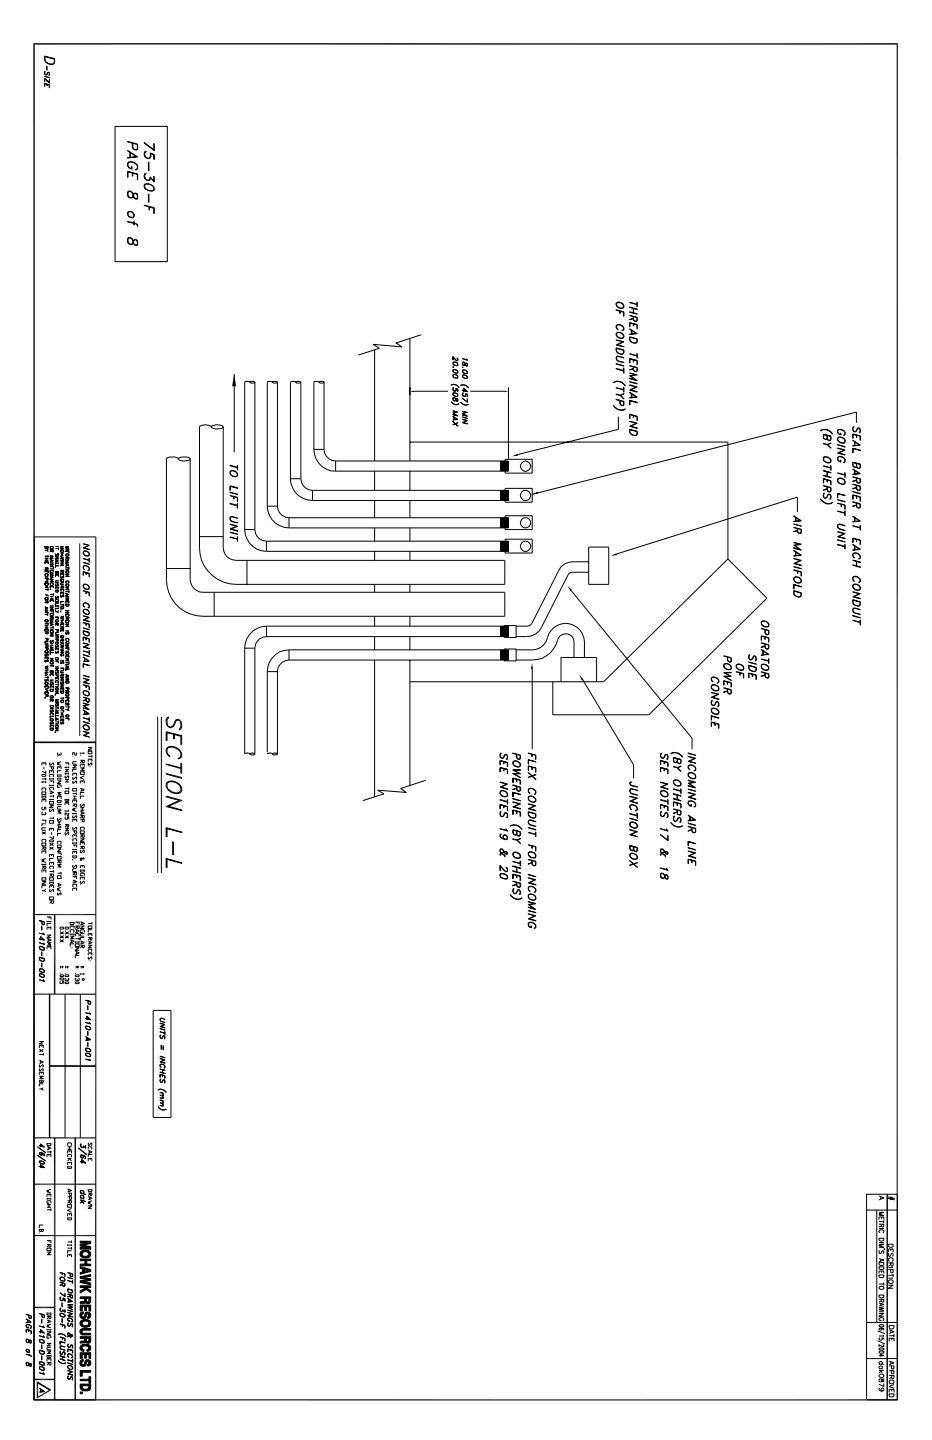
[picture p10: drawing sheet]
<svg xmlns="http://www.w3.org/2000/svg" width="279mm" height="432mm" viewBox="0 0 279 432" stroke-linecap="round" stroke-linejoin="round" font-family="sans-serif">
<path d="M269 13v406.9M28.7 222.6v197.2M10.2 274.2h18.5M10.2 298.1h18.5M10.2 341.2h18.5M10.2 355.1h18.5M10.2 370.5h18.5M10 419.8h259.2" fill="none" stroke="#000" stroke-width=".34"/>
<path d="M10 13.2h259.2M10.2 13v406.9M10.2 222.6h18.5M16.4 274.2v23.9M14.9 298.1v43.1M14.8 319.7h13.9M16.4 341.2v78.6M22.6 341.2v78.6M10.2 392h6.1M10.2 413.6h6.1M11.2 414.2v5.2" fill="none" stroke="#000" stroke-width=".42"/>
<g fill="none" stroke="#000" stroke-width=".3">
<path d="M13.3 16.8l3.1 .8v1.1a.88 .88 0 0 1-1.1 .7 2 2 0 0 1-2-2.6zM13.5 17l2.8 .7v.9a.78 .78 0 0 1-1 .6l-.8-.2a1.56 1.56 0 0 1-1-2zM14 19.8l.1 1.3zM13.3 22.9l1.5 .4zM13.3 23.5v1l.1-.9M13.3 25l1.5 .5v.8v-.8l-1.4-.4-.1 .8zM13.4 21.5l.2-.1a.5 .5 0 0 0-.2 .6 .5 .5 0 0 0 .7 .2l.2-.5h.4l.1 .5-.1 .5v-1h-.4l-.1 .5-.5 .3-.3-.3zM14.1 25.3v.4l.1-.4M14.8 24.8v-1v1.1l-1.5-1.4 1.5 1.4M34.5 37.9h15.7v40.6h-15.7zM38.2 45.1l3.1 1.9-3.1 .4 2.6-.4zM38.2 51.4l3.1 .8v1.8l-.1-1.7-2.8-.8v1.6h-.2z"/>
<path d="M38.4 48.7a1.94 1.94 0 0 1 2.9 1.7l-.1 .3-.6 .2 .4-.2a1.22 1.22 0 0 0-.9-1.9l-.7-.2-.9 .2-.1 .3a1.06 1.06 0 0 0 1 1.4v-.6l.2 .8a1.36 1.36 0 0 1-1.2-2zM38.4 58.6l.2 .6M38.5 57.5a1.15 1.15 0 0 1 1.3 .7l.3 1 .5 .5h.6a1.44 1.44 0 0 0-.4-1.7h-.7l-.4 1.1a.78 .78 0 0 1-.9 .1 .78 .78 0 0 1-.4-.7zM38.6 57.4l-.2 .3M39 45.5v1.8M39.1 45.8v1.4M39.7 43v1.2l.3 .5a.85 .85 0 0 0 1.2 .1l.1-1.6-3.1-.8v.2l3 .7-.2 1.5a.81 .81 0 0 1-1.2-.6v-1.2M39.7 52v.8h.1v-.8M41 58.1l.2 .5-.2 1M41.2 58.3a.72 .72 0 0 0-1.1 0l-.1 .6a.94 .94 0 0 1-1.1 .5 .94 .94 0 0 1-.7-1l.3-1.1a1.46 1.46 0 0 1 1.6 1.6 .82 .82 0 0 0 1.1 .6M43.4 55.3a2.28 2.28 0 0 1 2.9 1.1v.4a1.2 1.2 0 0 1-1.8 .3 1.35 1.35 0 0 1-1.3-1.5zM43.4 46.5l.2 .6a.87 .87 0 0 0 1.5-.1"/>
<path d="M43.4 53.1l.2 .6 .5 .3h.6l.3-.4M43.4 55.3a2.64 2.64 0 0 1 2.7 .8M43.4 56.3a2.47 2.47 0 0 0 2.7 .7M43.5 55.3v1.1M43.6 45.5l-.2 .4M43.6 52l-.2 .5M43.9 47.3a1.21 1.21 0 0 1-.1-2 1.22 1.22 0 0 0-.5 1.6 1.22 1.22 0 0 0 1.5 .7 1.08 1.08 0 0 0 .3-1.6l1 .5v1.2l.2 .1v-1.4l-1.3-.5v1.4l-.5 .2M44.4 54.1l.4-.2 .2-.8 1.3 1.3M44.5 48.7h.2v2.5l-.2-.1zM44.5 58.2h.2v2.5h-.2zM45 53.1l1.3 1.5v-1.6l-.2-.1v1.4M45.1 53.2l-.1 .7a1.22 1.22 0 0 1-1.6-.3 1.22 1.22 0 0 1 .1-1.6h.3v.1a.91 .91 0 0 0-.3 1.4l.4 .4"/>
<path d="M46 55.9v1.2M46.1 45v-1.9h.2v2.1l-3.1-2.5 3.1 2.3M38.4 63.6l.2-.2a1.35 1.35 0 0 1 1.6 1.4 1.1 1.1 0 0 1-1.2 .5 1.1 1.1 0 0 1-.8-1zM38.4 72.5l.2 .5M38.5 63.6a1.03 1.03 0 0 1 1.3 .2 1.03 1.03 0 0 1 0 1.4h-.4a1.02 1.02 0 0 1-.9-1.6zM38.5 71.4a1.38 1.38 0 0 1 1.6 1.7l.5 .4h.6a1.35 1.35 0 0 0-.6-1.7l-.5 .2-.4 1a.84 .84 0 0 1-1.2-.1zM38.6 71.3l-.2 .4M40.1 66.4h.1v1h-.1zM41 67.2l.3 .7-.1-.6-3-1v.2l2.5 .6 .5 .3M41 72.1l.2 .4-.2 1M41.2 72.3l-.6-.4-.5 .4a.94 .94 0 0 1-.9 1.1 .94 .94 0 0 1-1-1l.2-1.1a1.3 1.3 0 0 1 1.7 1.6l.5 .6h.6M43.2 61.5l3.1 .8v1.8h-.2v-1.6z"/>
<path d="M44.7 62v.9l.1 .1v-.9M184.7 91a1.44 1.44 0 0 1 1.5-.2 1.44 1.44 0 0 1 .9 1.3 1.44 1.44 0 0 1-1.6 .2 1.44 1.44 0 0 1-.8-1.3zM184.7 92.8l2.4 .7v1.3h-.2v-1.2l-2.2-.6zM184.9 97.5a1.48 1.48 0 0 1 2.2 1.3l-.6 .4 .3-.3a1.19 1.19 0 0 0-.5-1.3 1.19 1.19 0 0 0-1.4 .2v.6l.4 .5-.6-.7zM184.9 90.8a1.51 1.51 0 0 1 2 .9l-.1 .6a1.55 1.55 0 0 1-1.9-.9zM184.9 99.9a1.24 1.24 0 0 1 1.4 0 1.24 1.24 0 0 1 .5 1.3 1.24 1.24 0 0 1-1.4 0 1.24 1.24 0 0 1-.5-1.3zM185.8 93.3v.6h.2v-.6M188.8 92.1l2.2 .6v.1zM188.8 93.5l2.2 .7zM188.8 96.7l2.2 .6v1.3v-1.2l-2.2-.6v1.2zM188.8 98.6l2.2 1.4-2.2 .3 1.9-.3zM189.3 98.9v1.4"/>
<path d="M189.4 99.1v1.1M189.9 94.9v.7a.76 .76 0 0 0 1.1 .7v-1.2l-2.2-.6 2.2 .7-.2 1a.59 .59 0 0 1-.9-.5v-.7M189.9 95.5l-1.1 .4 1.1-.3M189.9 97.1v.7v-.6M189.9 92.5v1.3M189.9 92.5v1.4M191 91.2l-2.2-.6 2.2 .7M191 90.6v1.4zM70.2 112.2v23.4M74.9 114.6l-.4-.2h-.7l-.4 .2v44.2M75 114.5l1.1-.1 .3 .3-1.2 .2-.3-.2zM76.4 114.6v44.2"/>
<path d="M81.7 114.6l.3 .3h.9l.3-.4-1.1-.1-.4 .2-.5-.2h-.7l-.4 .2v37.2M83.2 114.6v37.2M88.7 114.5l1.1-.1 .4 .3-1.3 .2zM88.7 114.6l-.4-.2h-.8l-.4 .2v29M90.2 114.6v29M95.6 114.6l-.4-.2h-.7l-.4 .2v20.2M95.8 114.4h1l.3 .3-1.1 .2-.4-.2zM97.1 114.6v20.2M112.3 104.9v33.3M122.9 101.5v36.7M124.2 117.3h10.1M126.3 100.4l-7.6 2.4 1.8 1.2-8.6-.7 1.8 1.1-6.3 2.1"/>
<path d="M135.2 115.5a1.88 1.88 0 0 1 2.4 .7 1.86 1.86 0 0 0-2.4-.7zM135.8 110l.1 .2zM135.8 107l1.1 1.2 .4-.2-.3-.7 .2 .6-.3 .2-1.1-1.2v1v-.9M135.8 108.6a.82 .82 0 0 1 1.1 0 .82 .82 0 0 1 .1 1.1l-1-.3zM135.8 110.9a.88 .88 0 0 1 1 0 .88 .88 0 0 1 .4 .9 .88 .88 0 0 1-1 0 .88 .88 0 0 1-.4-.9zM135.8 112.3a.9 .9 0 0 1 1.1 0 .9 .9 0 0 1 .3 1 .9 .9 0 0 1-1 0 .9 .9 0 0 1-.4-1zM135.8 117.8a.9 .9 0 0 1 1.1 .1 .9 .9 0 0 1 .3 .9 .9 .9 0 0 1-1 0 .9 .9 0 0 1-.4-1zM135.8 108.7l.6-.1 .8 .4M135.8 109.1l.6 .4h.8M135.8 111l.6-.1 .8 .4M135.8 111.4l.6 .4 .8-.1M135.8 112.4l.6-.1 .8 .5"/>
<path d="M135.8 112.8l.8 .5h.6M135.8 116.8l.4 .4 .5-.1M135.8 117.9l.6-.1 .8 .5M135.8 118.3l.8 .5h.6M135.8 119.9l.1 .2M135.9 119.3h.4l.4 .8 .5 .3 .1-.5-.4-.5-.2 .1-.2 .6h-.5zM135.9 108.6v.6M135.9 110.9v.6M135.9 112.4v.6M135.9 117.9v.5M135.9 116.3l-.1 .2M135.9 119.2l-.1 .2"/>
<path d="M136.1 117.2l-.3-.5 .2-.5a.55 .55 0 0 0-.1 .9 .55 .55 0 0 0 .9-.1l-.1-.4 .5 .1 .1 .7v-.7l-.7-.2 .1 .5-.3 .3M137.1 108.9v.6M137.1 111.2v.6M137.1 112.7v.6M137.1 118.2v.6M137.1 119.6v.8M137.2 119.7l-.4-.1-.5 .7a.66 .66 0 0 1-.4-1.1 .87 .87 0 0 1 .9 1l.4 .1M138.2 115.5a1.74 1.74 0 0 1 2.2 .8 1.69 1.69 0 0 0-2.3-.6zM138.6 110.1l.2 .1zM138.6 107.5l1.4 .4-.2-.3 .4 .4zM138.7 108.7h.4l.5 .8 .5 .3v-.8l-.5-.1-.5 .7-.4-.2zM138.7 110.1h.1"/>
<path d="M138.7 111a.94 .94 0 0 1 1 0 .94 .94 0 0 1 .4 1 .9 .9 0 0 1-1.1 0 .9 .9 0 0 1-.3-1zM138.7 112.5a.92 .92 0 0 1 1.4 .9 .88 .88 0 0 1-1 0 .88 .88 0 0 1-.4-.9zM138.7 111.5l.8 .5 .6-.1M138.7 112.6l.8-.1 .6 .4M138.7 112.5v.6M138.7 113l.8 .4 .6-.1M138.7 118.4l.5 .4 .4-.1M138.7 109.3l.1 .2M138.8 108.6l-.1 .2M138.8 117.8l-.1 .2M139 116.4l.9 .9-1.3-.2 1.6 .4-1.2-1.1v1.1l.1-1M139 118.8l-.3-.2 .2-.8a.54 .54 0 0 0-.1 1 .54 .54 0 0 0 .8-.5v-.1l.5 .1 .1 .7v-.8l-.7-.2 .1 .6-.4 .2"/>
<path d="M140 109v.7M140 111.3v.6M140 112.8v.6M140.1 109.1l-.5-.2-.2 .6a.59 .59 0 0 1-.7-.2 .59 .59 0 0 1 0-.7h.4l.5 .9 .5 .2M140.1 111.5l-.6-.4-.6-.1-.2 .6M141 117.3h10.2M152.4 116.1v21.5M183.9 114.7a2.53 2.53 0 0 1 3.6 1 2.6 2.6 0 0 0-3.6-.9zM184.7 100a1.44 1.44 0 0 1 1.5-.2 1.44 1.44 0 0 1 .9 1.3 1.38 1.38 0 0 1-1.6 .3 1.38 1.38 0 0 1-.8-1.4zM184.7 101.9l2.4 .6-2.1 .9 2.1 .6-2.4-.6 2-.9zM184.7 104.3l2.4 .7v.7a1.34 1.34 0 0 1-1.4 .5 1.34 1.34 0 0 1-1-1.1zM184.7 109l2.4 .8-2.4-.6z"/>
<path d="M184.9 104.4l2 .6v.7a1.14 1.14 0 0 1-1.2 .4 1.14 1.14 0 0 1-.8-1zM184.9 107l.5-.2 1.7 .4-2.1-.3-.1 .4v.6l.5 .4 1.7 .5-2.1-.6-.3-.7zM186 118.5l1.1 1.2-1.1-1.1-1.3-.3v-.1l1.3 .3 1.1-.5-1.1 .6M186.9 111.1l-2.2-.6v.1l2.2 .6M186.9 110.4l.2 .1v1.4l-.2-.1zM186.9 116.8l-2.2-.6 2.2 .7M186.9 116.1h.2v1.5h-.2zM188.8 101l2.2 .7v.7a1.36 1.36 0 0 1-1.8 .3 1.36 1.36 0 0 1-.4-1.7zM188.8 107.5l2.2 .6v1.3v-1.2l-2.2-.5v1.1zM188.8 111.8l2.2 .6-1.9 .3 1.9 1.5-2.2-.7 1.7 .4-1.7-1.2 1.7-.4zM188.8 114.4l2.2 .7zM188.8 115.4l2.2 .6-1.9 .9 1.9 .7-2.2-.6 1.9-1-1.9-.5z"/>
<path d="M188.8 117.6l2.2 1.5-2.2 .2 1.9-.3zM188.8 101.1l2.2 .6v.6a1.22 1.22 0 0 1-1.6 .4 1.22 1.22 0 0 1-.6-1.6zM189.3 118v1.3M189.4 118.1v1.1M189.9 107.9v.7v-.7M189.9 110v.7a.76 .76 0 0 0 1.1 .7v-1.2l-2.2-.6 2.2 .7-.2 1a.59 .59 0 0 1-.9-.5v-.8M189.9 110.5l-1.1 .5 1.1-.4M191 106.6l-2.2-.5 2.2 .6M191 106v1.4zM53.5 137.6a3.1 3.1 0 0 0 3.5 .2l-.2-.5-1-.3-1.6 .1-.7 .5-.1-.2a3.5 3.5 0 0 0-2.5-.4l-1 .5v36.3a10.9 10.9 0 0 0 10.9 11h90.5v-7.2h-90.5a3.9 3.9 0 0 1-3.8-3.8v-36.2M63.4 128l-.5-.4a3 3 0 0 0-3.1 .4v36.2a11 11 0 0 0 10.9 11h80.6v-7.2h-80.6a3.8 3.8 0 0 1-3.8-3.8v-36.2M63.4 127.8a3.1 3.1 0 0 1 3.5 .2v.1a2.8 2.8 0 0 1-3.5-.1z"/>
<path d="M71.2 139.5v1.4zM94.1 134.8a6.6 6.6 0 0 0 6.5 6.5M94.1 134.8h3M97.1 134.8a3.5 3.5 0 0 0 3.5 3.4M100.6 138.2h51.8v3.1h-51.8M100.6 138.2v3.1M122.9 132.6h95.3v35M135.2 120.4l.7 .6a1.43 1.43 0 0 0 1.7 0 1.52 1.52 0 0 1-2.4-.6zM135.8 126.4l1.5 1.4zM135.8 123.2l1.5 .4-1.4 .2 1.4 1-1.5-.5 1.1 .3-1.1-.8 1.1-.2zM135.8 124.8l1.5 1-1.5 .2 1.2-.3zM135.8 127.3l1.5-.6z"/>
<path d="M135.8 126.4h.1M136.1 125v1M136.2 125.1v.8M138.1 120.5a1.69 1.69 0 0 0 2.3 .6 1.52 1.52 0 0 1-2.3-.6zM138.6 123.3l1.6 .4-1.4 .2 1.4 1-1.6-.5 1.2 .3-1.2-.8 1.2-.2zM138.6 125l1.6 .5zM138.6 125.7l1.6 .4-1.4 .6 1.4 .4-1.6-.4 1.3-.6zM138.6 123.3h.1M140.1 120.5l.1-.9v1l-1.6-1.2 1.6 1.1M150.1 138.2v3.1M150.3 138.2v3.1M150.5 138.2v3.1"/>
<path d="M150.7 138.2v3.1M151 138.2v3.1M151.2 138.2v3.1M151.4 137.7h8.1v4.2h-8.1zM151.5 138.2v3.1M151.8 138.2v3.1M152 138.2v3.1M152.2 138.2v3.1M183.9 121.6a2.62 2.62 0 0 0 3.6 1v.1a2.53 2.53 0 0 1-3.6-1.1zM185.4 124.9v3.8l-30.1 7.6M185.8 120.1v.9l.5 .5 .5 .1 .3-.3v-.9l-2.4-.7v.2l2.2 .5-.1 1.1a.61 .61 0 0 1-.8-.5v-.8M188.8 120l2.2 .6v.2l-2.2-.6v1.2z"/>
<path d="M188.8 124.2l2.2 .7v1.2v-1.2l-2.2-.6v1.2zM188.8 126.3l2.2 .6-1.9 .9 1.9 .5v.2l-2.2-.7 1.9-.8zM188.8 128.7l2.2 .6v1.1a1.5 1.5 0 0 1-1.7-.1 1.5 1.5 0 0 1-.5-1.6zM188.8 128.8l2.2 .6v.7a1.25 1.25 0 0 1-1.6 .3 1.25 1.25 0 0 1-.6-1.6zM189.9 124.6v.7v-.6M246 129.1a2.48 2.48 0 0 1 3.5 1.1 2.6 2.6 0 0 0-3.5-.9zM246.9 137.1a1.45 1.45 0 0 1 2.1 1.5 1.36 1.36 0 0 1-1.5 0 1.36 1.36 0 0 1-.6-1.5zM247 137.2a1.48 1.48 0 0 1 2 1 1.16 1.16 0 0 1-1.4 .3 1.16 1.16 0 0 1-.6-1.3zM247.9 131.4a.62 .62 0 0 0 .5 .7 .62 .62 0 0 0 .7-.4v-.9l-2.3-.6v.8a.76 .76 0 0 0 1.1 .7l.1-.3M247.9 130.6l-.1 1.1-.8-.2-.1-1.1 2.1 .5-.1 1.1-.8-.2-.1-1.2M248 133.2l1.1 1.2-1.1-1-1.2-.4 1.2 .2 1.1-.4-1.1 .6M249 139.6l.1 1.4z"/>
<path d="M251.1 133.3l2.3 .6v.2zM251.1 134.3l2.3 .6-2 1 2 .6-2.3-.6 2-1zM251.2 131.3a1.29 1.29 0 0 1 1.6 0 1.29 1.29 0 0 1 .3 1.6 1.45 1.45 0 0 1-1.9-1.6zM251.2 128.9a1.28 1.28 0 0 1 1.6 0 1.28 1.28 0 0 1 .3 1.6l-.3 .1a.84 .84 0 0 0 .5-.9 .84 .84 0 0 0-.8-.7 .97 .97 0 0 0-1.3 .2l.2 .8 .6 .3 .1-.5v.6l-.4-.1a.94 .94 0 0 1-.5-1.4zM251.2 137.1a1.36 1.36 0 0 1 1.5 0 1.36 1.36 0 0 1 .6 1.5l-.5 .1a.84 .84 0 0 0 .5-.9 .84 .84 0 0 0-.8-.7 .97 .97 0 0 0-1.3 .2l.2 .8 .6 .3 .1-.4v.6l-.4-.2a.89 .89 0 0 1-.5-1.3zM251.3 131.3a1.24 1.24 0 0 1 1.4 0 1.24 1.24 0 0 1 .5 1.3 1.48 1.48 0 0 1-2-1zM255.6 134.4l2.3 .7-2.2-.6v1.3zM255.6 130.1l2.3 .6v1.3l-.1-1.2-2.1-.5-.1 1.2zM255.6 132l2.3 1.5-2.3 .2 2-.3zM255.7 128.1l.3-.2a.8 .8 0 0 0-.3 .9 .8 .8 0 0 0 .8 .5l.4-.7 .5-.4a.98 .98 0 0 1 .2 1.6l.2-.5-.2-.9h-.4l-.5 .9a.66 .66 0 0 1-1-.1zM256.1 132.4v1.3M256.3 132.5v1.1"/>
<path d="M256.7 130.5v.7l.1-.7M256.7 139.8a.62 .62 0 0 0 .5 .6 .62 .62 0 0 0 .7-.3v-.9l-2.3-.6 .1 1.2 .9 .4 .2-.4M256.7 139l-.1 1.1-.8-.3-.1-1.1 2.1 .5-.1 1.1-.8-.1-.1-1.2M256.7 126.8v-3.2l-97.2 24.6M69 145.7l2.2 .6v.1l-2.2-.6v1.2zM69 147.5l2.2 .8-2.2-.6zM69 148.6l2.2 .6v1.3v-1.3zM69 157.1l2.2 .7-1.9 .8 1.9 .5v.2l-2.2-.7 1.9-.8-1.9-.5zM69 159.6l2.2 .6zM69 141.3a1.39 1.39 0 0 1 1.6 0 1.39 1.39 0 0 1 .6 1.4 1.35 1.35 0 0 1-1.6 .1 1.35 1.35 0 0 1-.6-1.5zM69 155.1l.6-.2 1.6 .4-2.1-.2v.9l2.1 .9-1.6-.5a.97 .97 0 0 1-.6-1.3zM69.1 141.4a1.21 1.21 0 0 1 1.4 0 1.21 1.21 0 0 1 .5 1.3 1.24 1.24 0 0 1-1.4 0 1.24 1.24 0 0 1-.5-1.3z"/>
<path d="M70.1 149v.7v-.7M71.2 140.1l-2.2-.6v.2l2.2 .6M71.2 151.5l-2.2-.6v.2l2.2 .6M71.2 150.9v1.5zM76.4 158.8h-3a6.6 6.6 0 0 0 6.5 6.5M76.4 158.8a3.5 3.5 0 0 0 3.5 3.5M80.1 151.8a6.6 6.6 0 0 0 6.5 6.5M80.1 151.8h3.1M83.2 151.8a3.5 3.5 0 0 0 3.4 3.4M86.6 155.2h65.8v3.1h-65.8M86.6 155.2v3.1M90.2 143.6h-3.1a6.6 6.6 0 0 0 6.6 6.5"/>
<path d="M90.2 143.6a3.5 3.5 0 0 0 3.5 3.4M93.7 147h58.7v3.1h-58.7M93.7 147v3.1M112.3 141.3v5.7M112.3 150.1v5.1M112.3 158.3v4M122.9 141.3v5.7M122.9 150.1v5.1M122.9 158.3v4M150.1 147v3.1M150.1 155.2v3.1M150.3 147v3.1"/>
<path d="M150.3 155.2v3.1M150.5 147v3.1M150.5 155.2v3.1M150.7 147v3.1M150.7 155.2v3.1M151 147v3.1M151 155.2v3.1M151.2 147v3.1M151.2 155.2v3.1M151.4 146.4h8.1v4.2h-8.1zM151.4 154.7h8.1v4.1h-8.1zM151.5 147v3.1"/>
<path d="M151.5 155.2v3.1M151.8 147v3.1M151.8 155.2v3.1M152 147v3.1M152 155.2v3.1M152.2 147v3.1M152.2 155.2v3.1M237.9 154.7l2.3 1.5-2.3 .2 2-.3zM237.9 157.1l2.3 .7zM238.5 155.1v1.2M238.6 155.2v1.1M239 158.5v.7a.76 .76 0 0 0 1.1 .7l.1-1.2-2.3-.6 2.2 .7-.1 1a.59 .59 0 0 1-.9-.5v-.8"/>
<path d="M239 159.1l-1.1 .4 1.1-.4M239 153.6v-4.5l-54.1 17M246 149.7a2.65 2.65 0 0 0 3.5 .9 2.16 2.16 0 0 1-3.3-.5zM246.8 141.1l2.3 .7zM246.8 142.5l2.3 .7zM246.8 143.5l2.3 .7v1.2l-.1-1.2-2.1-.6-.1 1.2zM247.1 147.8l-.2 .5 .2 .9h.6l.5-.9 .3-.2 .5 .4a.93 .93 0 0 1-.2 1.2l.2-.5-.2-.9h-.4l-.5 .9a.59 .59 0 0 1-1-.1l-.1-.9zM247.9 143.9v.7l.1-.7M247.9 146v.8a.62 .62 0 0 0 .5 .7 .62 .62 0 0 0 .7-.4v-.9l-2.3-.6 2.2 .7-.1 1.1-.8-.3-.1-1.1M247.9 146.5l-1.1 .5 1.1-.3M247.9 141.5v1.3M248 141.5v1.3"/>
<path d="M249 140.3l-2.2-.6 2.2 .6M251.1 148l2.3 .6-2.2-.5v1.2zM251.1 149.8l2.3 .7zM251.1 150.8l2.3 .6v1.3l-.1-1.2zM251.1 159.4l2.3 .6-2 .9 2 .6-2.3-.6 2-.8zM251.2 143.6a1.29 1.29 0 0 1 1.6 0 1.29 1.29 0 0 1 .3 1.6 1.47 1.47 0 0 1-1.9-1.6zM251.2 157.4l.5-.3 1.7 .5-2-.3-.2 .3 .2 .8 2 .7-1.7-.4a.97 .97 0 0 1-.5-1.3zM251.3 143.6a1.47 1.47 0 0 1 1.9 .5v.9a1.41 1.41 0 0 1-2-1.1zM252.2 151.2l.1 .7v-.6M253.3 142.4l-2.2-.6 2.2 .7M253.3 141.7l.1 1.4zM253.3 153.8l-2.2-.6 2.2 .7"/>
<path d="M253.3 153.1l.1 1.6zM255.6 140.6l2.3 1.4-2.3 .3 2-.3zM255.6 147.4l2.3 .6v.1zM255.6 148.4l2.3 .6v1.3l-.1-1.2-2.1-.6v1.2zM255.6 154.7l2.3 1.6-2.3 .2 2-.3zM256.1 140.9v1.3M256.1 155.2v1.2M256.3 141.1v1.1M256.3 155.2v1.1M256.7 143.4v.8a.62 .62 0 0 0 .5 .6 .62 .62 0 0 0 .7-.3v-.9l-2.3-.6 2.2 .6-.1 1.1-.8-.1-.1-1.2M256.7 143.9l-1.1 .5 1.1-.3M256.7 145.6v.8a.62 .62 0 0 0 .5 .6 .62 .62 0 0 0 .7-.3v-.9l-2.3-.6 2.2 .6-.1 1.1-.8-.1-.1-1.2"/>
<path d="M256.7 146.1l-1.1 .5 1.1-.3M256.7 148.8l.1 .7v-.7M256.7 150.8v.8a.76 .76 0 0 0 1.1 .7l.1-1.2-2.3-.7v.2l2.2 .6-.1 1a.59 .59 0 0 1-.9-.5v-.8M256.7 151.4l-1.1 .5 1.1-.4M257.8 158.2l-2.2-.6 2.2 .7M257.8 157.5l.1 1.5zM10.3 161h18.4v61.6h-18.4zM13.5 167.4h.9zM13.5 167.9l.9 .1zM13.5 171.2h.9v.5v-.5zM13.5 171.2v.5zM13.5 178.4h.9z"/>
<path d="M13.5 179.3a.5 .5 0 0 1 .6-.1 .5 .5 0 0 1 .2 .6h-.7zM13.5 168.4h.9v.6v-.5h-.9v.5zM13.5 172.2l.7-.2 .2 .2v.3l-.2 .2 .1-.2a.45 .45 0 0 0-.3-.5 .45 .45 0 0 0-.5 .3l.2 .4-.2-.2zM13.5 172.9l.9 .1zM13.5 174.3l.9 .1zM13.5 174.7h.9v.6v-.5h-.9v.5zM13.5 175.6h.9l-.8 .6h.8h-.9l.8-.5zM13.5 178.4h.1M13.6 179.3l.6-.1 .2 .3-.7 .3-.2-.3zM13.9 163.9v.5h-.3l-.1-.5v.5l.3 .1 .2-.3M13.9 168.5v.2l.1-.2M13.9 170.3l.2 .5 .3-.1v-.5h-.9l.9 .1-.1 .4h-.3v-.4"/>
<path d="M13.9 170.5l-.4 .3 .4-.2M13.9 171.2v.3l.1-.3M13.9 173.5l.1 .5h.3l.1-.6h-.9l.9 .1-.1 .5-.3-.1v-.4M13.9 174.8v.3l.1-.3M13.9 178.4v.3l.1-.3M13.9 167.4v.5M14 163.9v.5h.3l.1-.5h-.9h.9v.5l-.3 .1-.2-.3M14 165l.4 .4-.4-.3h-.5l.9-.5-.4 .5M14 167.4v.5M14.4 178.4v.5zM14.4 166.8h-.9h.9M14.4 176.8h-.9h.9"/>
<path d="M14.4 166.5v.6M14.4 176.5v.6M14.4 169h.1M14.4 171.7h.1M14.4 175.3h.1M14.4 178.9h.1M15 164.1a.47 .47 0 0 1 .7-.3 .47 .47 0 0 1 .2 .7h-.7zM15 165.4l.5-.2zM15 170.4h.9zM15 176.7h.2zM15 178.3h.9zM15 178.9h1z"/>
<path d="M15 179.5h1zM15 164.9h1v.3l-.3 .3-.2-.6 .1 .5h.3v-.5zM15 166.8h1l-.8 .3 .8 .3h-1h.8l-.8-.3 .8-.3zM15 167.8l1 .3-1 .4 .9-.4zM15 169.2h1l-.8 .6h.8h-1l.9-.6zM15 171.8h1l-.8 .6 .8 .1h-1l.9-.7zM15 172.8l1 .3-1 .4 .9-.4zM15 173.8h1l-.8 .6h.8h-1l.9-.6zM15 164.9h.1M15 166.8h.1M15 167.8h.1M15 168.8h1"/>
<path d="M15 169.2h.1M15 170.4h.1M15 171.8h.1M15 172.8h.1M15 173.8h.1M15 178.3h.1M15.1 164h.8v.4h-.8zM15.1 171l-.1 .5v-.5h1v.5l-.1-.5M15.1 175.7l-.1 .5v-.5h1v.5l-.1-.5M15.1 179.9l-.1 .5v-.5h1v.5l-.1-.5M15.1 176.7h.1M15.2 174.8a.42 .42 0 0 1 .6 0 .42 .42 0 0 1 0 .6l.1-.5h-.8l.1 .5-.2-.3z"/>
<path d="M15.3 167.9v.5zM15.3 172.9v.5zM15.5 171v.2zM15.5 175.7v.4zM15.5 178.9v.6zM15.5 179.9v.2zM15.9 170.1l.1 .6zM15.9 177.9l.1 .7zM16.6 164.5h.9zM16.6 166.9l1 .1zM16.6 167.5l1 .1zM16.6 168.9h1h-1v.5z"/>
<path d="M16.6 169.6h1h-1v.5zM16.6 176.1v.5zM16.6 179.9a.46 .46 0 0 1 .7-.1 .46 .46 0 0 1 .1 .6h-.7zM16.6 166.1l.1 .5 .3-.1 .2-.5 .4 .2v.2l-.2 .2 .1-.5-.2-.1-.2 .4-.4 .2zM16.6 167.9l1 .3-1 .3 .8-.3zM16.6 172.3h1v.6l-.1-.6h-.9v.6zM16.6 174.3l1-.2-1 .3 .1 .3 .9 .1-.9-.1zM16.6 175.1l.1 .6 .3-.1 .3-.5 .3 .4-.2 .2 .1-.6h-.3l-.1 .4-.4 .2zM16.6 176.1h1v.5l-.1-.5zM16.6 176.9h1a.56 .56 0 0 1-.3 .6 .56 .56 0 0 1-.6 0zM16.6 177h.9v.3l-.7 .2zM16.6 178.9l.1 .5 .3-.1 .3-.5 .3 .4-.2 .3 .1-.6h-.3l-.1 .3-.4 .3z"/>
<path d="M16.6 163.9h1M16.6 164.5h.1M16.6 167.9h.1M16.7 179.9h.8v.4l-.7 .1zM16.8 167.9v.6M16.9 167.9v.6M17 171.4v.4h-.4v-.4v.4l.3 .2 .2-.2M17 172.3v.3l.1-.3M17 176.1v.3l.1-.3M17 167v.5M17.1 171.4v.4l.3 .1 .1-.5h-.9h1v.4l-.2 .2-.4-.2M17.1 167v.5"/>
<path d="M17.5 164.2l.1 .6zM18.2 165.2a.54 .54 0 0 1 .9 0v.3a.52 .52 0 0 1-.6 .2 .52 .52 0 0 1-.3-.5zM18.2 166h.9zM18.2 166.6h.9zM18.2 169.6l.5-.3zM18.2 175.7h.9zM18.2 163.9h.9l-.8 .3 .8 .4h-.9h.7l-.7-.4 .7-.3zM18.2 166.8l.9 .5-.9 .3 .8-.3zM18.2 168.1l.9-.3-.8 .3 .8 .2-.8 .2 .8 .3-.9-.3 .8-.2zM18.2 169l.9 .1zM18.2 171.9h.9v.6v-.5h-.9v.5zM18.2 172.9l.1-.1-.1 .5 .2 .1 .6-.6 .1 .5-.1-.5-.5 .6-.3-.2z"/>
<path d="M18.2 176.8l.3-.2 .5 .1 .1 .5-.2 .1 .2-.2-.2-.4-.7 .1 .2 .5zM18.2 177.6h.9v.6v-.5h-.9v.5zM18.2 163.9h.1M18.2 175.7h.1M18.2 165.1l.7-.1 .2 .3-.2 .3h-.5zM18.2 178.5l.2 .5 .6-.6 .1 .6-.2-.6-.6 .6zM18.3 174.8v.5l.8 .1h-.7l-.2-.3 .2-.4h.7zM18.4 173.7l.7 .2a.43 .43 0 0 1-.4 .5 .43 .43 0 0 1-.5-.5l.5-.2 .4 .5-.7 .2-.2-.3zM18.4 167.4v-.4v.5M18.5 169.1l.6 .6-.5-.6M18.6 171.1v.3l.4 .2 .1-.6h-.9l.9 .1-.2 .5-.2-.2v-.3M18.6 171.2l-.4 .4 .4-.3"/>
<path d="M18.6 172v.3l.1-.3M18.6 175.7l.1 .5h.4v-.5l-.1 .5h-.3v-.5M18.6 176l-.4 .3 .4-.2M18.6 177.7v.2l.1-.2M18.6 166v.6M18.7 166v.6M19.1 172.5h.1M19.1 178.2h.1M19.7 166.3l.2-.2h.5l.3 .4-.3 .3h-.5zM19.7 164.3h1l-.9 .6h.9h-1l.8-.6zM19.7 165.3h1v.5l-.1-.5zM19.7 167.1h1l-.1 .6-.4-.1v-.4l.2 .5 .2-.1v-.4z"/>
<path d="M19.7 168h1l-.9 .4 .9 .4h-1l.7-.1-.7-.3 .7-.3zM19.7 169l1 .4-1 .4 .8-.4zM19.7 170.8l1 .1zM19.7 172.3h1l-.9 .6h.9h-1l.8-.6zM19.7 176.2h1l-.9 .6h.9h-1l.8-.6zM19.7 177.9l1 .4-1 .3 .8-.3zM19.7 178.9l1 .1zM19.7 179.3h1l-.9 .6 .9 .1h-1l.8-.6zM19.7 163.9h1M19.7 164.3h.1M19.7 165.3h.1M19.7 169h.1"/>
<path d="M19.7 172.3h.1M19.8 166.3l.5-.2 .3 .2v.3l-.5 .2-.3-.3zM19.8 171.2a.48 .48 0 0 1 .7 0 .48 .48 0 0 1 0 .7 .48 .48 0 0 1-.7-.1l-.1-.1zM19.8 175.3l.5-.2 .3 .2v.4l-.5 .1-.3-.2zM19.9 171.2h.5l.2 .6h-.7l-.1-.2zM19.9 175.1h.5l.3 .5-.4 .3-.4-.1-.2-.2zM19.9 174.2h.5l.3 .4-.3 .3 .2-.5-.5-.2-.3 .3 .1 .4-.2-.3zM19.9 169.1v.5M19.9 177.9v.6M20 169.2v.4M20 178v.4M20.2 165.3v.3z"/>
<path d="M20.2 167.4l-.5 .3 .5-.3M20.6 170.2h-.9l.9 .1M20.6 170l.1 .6zM20.6 177.3h-.9l.9 .1M20.6 177.1l.1 .6zM23.9 163v57.7M24.9 163l1.9 .5-1.6 .8 1.6 .5-1.9-.5 1.6-.8zM24.9 168.6l1.9 .6zM24.9 171.4l1.9 .5v1.1l-.1-1-1.7-.5-.1 1zM24.9 177.1l1.9 .5v1.1l-.1-1zM25 169.7a1.16 1.16 0 0 1 1.3 .1 1.16 1.16 0 0 1 .4 1.2l-.3 .2a.73 .73 0 0 0 .3-.8 .73 .73 0 0 0-.6-.6l-.5-.2-.5 .2-.1 .5 .3 .6-.4-.6zM25.1 165.4a1.02 1.02 0 0 1 1.1 .1 1.02 1.02 0 0 1 .4 1 1.02 1.02 0 0 1-1.1 0 1.02 1.02 0 0 1-.4-1.1z"/>
<path d="M25.1 175.4a1.02 1.02 0 0 1 1.1 0 1.02 1.02 0 0 1 .4 1.1l-.5 .2-.8-.3-.3-.6zM25.2 165.2a1.17 1.17 0 0 1 1.5 1.4 1.04 1.04 0 0 1-1.3-.1 1.04 1.04 0 0 1-.2-1.3zM25.2 175.2a1.17 1.17 0 0 1 1.5 1.4 1.04 1.04 0 0 1-1.3-.1 1.04 1.04 0 0 1-.2-1.3zM25.8 171.8v.5l.1-.5M25.8 177.4l.1 .6v-.6M26.7 167.9l-1.8-.5 1.8 .6M26.7 167.4l.1 1.2zM49.9 170.5h7.1M59.8 160.9h7.1M64.2 177.6v7.2M71.2 161.6l-2.2-.6 2.2 .7M71.2 160.9v1.5z"/>
<path d="M74 168v7.2M79.9 162.3h72.5v3h-72.5M79.9 162.3v3M112.3 165.3v2.7M112.3 175.2v2.4M122.9 165.3v2.7M122.9 175.2v2.4M150.1 162.3v3M150.3 162.3v3M150.5 162.3v3M150.7 162.3v3M151 162.3v3"/>
<path d="M151.2 162.3v3M151.4 161.7h8.1v4.1h-8.1zM151.5 162.3v3M151.8 162.3v3M152 162.3v3M152.2 162.3v3M171.2 177.1l36.3 44.3v3.3M171.7 168.5h4.8M171.7 168.5a4.4 4.4 0 0 0-4.2 2.6l-8 15.8-.9 .8-3.9 .1M176.5 171.6h-4.8l-.6 .1-.6 .4-8.2 16.2a4.9 4.9 0 0 1-4.5 2.6h-3.1M176.5 164.1h6v11.1h-6zM218.2 167.6l-37.2 36.8h-58.1"/>
<path d="M218.2 167.6l11.7 11.8-35.4 34.9h-28.8v-9.9M237.9 175.2l2.3 .8-2.2-.6-.1 1.2zM237.9 162.6l2.3 .6-1.9 .3 1.9 1.5-2.3-.6v-.2l1.8 .5-1.8-1.2 1.8-.3zM237.9 165l2.3 1.5-2.3 .3 2-.4zM237.9 167.4l2.3 .6-1.9 1 1.9 .5v.1l-2.3-.6 2-.9zM237.9 169.9l2.3 .7zM237.9 170.8l2.3 .7v1.3l-.1-1.2-2.2-.6zM237.9 177.1l2.3 .7v.7a1.36 1.36 0 0 1-1.8 .3 1.36 1.36 0 0 1-.5-1.7zM238 173.2a1.36 1.36 0 0 1 1.6 0 1.36 1.36 0 0 1 .5 1.4 1.36 1.36 0 0 1-1.5 .1 1.36 1.36 0 0 1-.6-1.5zM238 177.3l2.1 .6v.5a1.22 1.22 0 0 1-1.6 .4 1.22 1.22 0 0 1-.5-1.5zM238.1 173.2a1.26 1.26 0 0 1 1.4 .1 1.26 1.26 0 0 1 .5 1.3 1.53 1.53 0 0 1-2-.9zM238.5 165.4v1.3"/>
<path d="M238.6 165.5v1.1M239 171.2v.7l.1-.7M251.1 161.9l2.3 .6zM253.3 163.8l-2.2-.6v.2l2.2 .6M253.3 163.2l.1 1.4zM255.6 167.9l2.3 .6v.2zM255.6 169.4l2.3 .6v.1zM255.6 161.3l2.3 .6v1.4l-.1-1.3-2.1-.5-.1 1.2zM255.6 163.2l2.3 1.5-2.3 .3 2-.4zM255.6 177.4l2.3 .6-1.9 1 1.9 .5-2.3-.5 2-1zM255.6 179.8l2.3 .7v.7a1.27 1.27 0 0 1-1.3 .5 1.27 1.27 0 0 1-1-1.1zM255.7 175.4a1.35 1.35 0 0 1 1.6 0 1.35 1.35 0 0 1 .5 1.4 1.39 1.39 0 0 1-1.5 0 1.39 1.39 0 0 1-.6-1.4z"/>
<path d="M255.7 166a1.36 1.36 0 0 1 1.6 0 1.36 1.36 0 0 1 .5 1.4l-.4 .3a.91 .91 0 0 0 .5-1 .91 .91 0 0 0-.8-.7h-1.3l-.1 .7 .4 .7-.5-.8zM255.7 173a1.39 1.39 0 0 1 1.6 0 1.39 1.39 0 0 1 .5 1.5l-.4 .2 .4-.4a1.25 1.25 0 0 0-.7-1.2 1.25 1.25 0 0 0-1.4 .2l.1 .7 .3 .4a1.02 1.02 0 0 1-.4-1.4zM255.7 180l2.1 .6v.6a1.22 1.22 0 0 1-1.6 .3 1.22 1.22 0 0 1-.5-1.5zM255.8 175.4a1.21 1.21 0 0 1 1.4 0 1.21 1.21 0 0 1 .5 1.4 1.24 1.24 0 0 1-1.4-.1 1.24 1.24 0 0 1-.5-1.3zM256.1 163.6v1.3M256.3 163.7v1.1M256.7 161.8v.6l.1-.6M256.7 168.4v1.2M256.8 168.4v1.3M13.5 180.7l.4-.2zM13.5 187.6l.9 .1zM13.5 188.2l.9 .1z"/>
<path d="M13.5 190l.4-.2zM13.5 191.4h.9zM13.5 193.9l.4-.3zM13.5 195.3a.46 .46 0 0 1 .6-.2 .46 .46 0 0 1 .2 .5 .43 .43 0 0 1-.5 .2 .43 .43 0 0 1-.2-.5 .44 .44 0 0 1 .5-.1 .44 .44 0 0 1 .2 .5h-.7zM13.5 197.1h.9v.5v-.5zM13.5 197.1v.5zM13.5 182l.9 .3-.9 .4 .8-.4zM13.5 182.9h.9l-.8 .7h.8h-.9l.8-.6zM13.5 188.6h.9v.6v-.5h-.9v.5zM13.5 192.4l.9-.2-.8 .1-.1 .3 .1 .2 .8 .1-.8-.1zM13.5 196.1l.1 .5h.2l.5-.5 .1 .5-.1-.5h-.2l-.1 .4-.4 .2zM13.5 200l.9-.3-.8 .3 .8 .2-.8 .3 .8 .2-.9-.2 .8-.3z"/>
<path d="M13.5 182h.1M13.5 191.4h.1M13.6 185.9l.8 .1a.43 .43 0 0 1-.4 .5 .43 .43 0 0 1-.4-.5 .44 .44 0 0 1 .5-.1 .44 .44 0 0 1 .2 .5h-.7zM13.6 197.8l-.1 .5a.47 .47 0 0 0 .7-.5l.2 .2-.1 .5v-.6l-.7 .6zM13.7 182.1v.5zM13.9 180.2l.1 .5 .3 .1 .1-.7h-.9l.9 .1-.1 .5-.3-.1v-.4M13.9 188.7v.2l.1-.2M13.9 189.5l.1 .5h.3l.1-.5h-.9h.9l-.1 .5h-.3v-.5M13.9 191.4l.1 .5h.4v-.5l-.1 .5h-.3v-.5M13.9 193.3l.1 .6h.3l.1-.6h-.9h.9l-.1 .6-.3-.1v-.5M13.9 194.3l.1 .5h.3l.1-.6h-.9l.9 .1-.1 .5-.3-.1v-.4M13.9 197.1v.3l.1-.3"/>
<path d="M13.9 187.7v.5M14 184.2l.4 .3-.9-.2 .9-.4-.4 .4M14 187.7v.5M14.4 187h-.9l.9 .1M14.4 189.2h.1M14.4 186.7v.6M14.4 197.6h.1M15 188.1h.9zM15 193h1zM15 193.6h1zM15 194.9l1 .1h-.9l-.1 .5zM15 195.6l1 .1h-.9l-.1 .5z"/>
<path d="M15 181.7h1zM15 182.1h1l-.8 .6 .8 .1h-1l.9-.6zM15 183.1h1v.6l-.1-.5zM15 185h1v.3l-.3 .3-.2-.6 .1 .5h.3v-.5zM15 185.9h1l-.8 .3 .8 .4h-1h.8l-.8-.4 .8-.3zM15 186.9l1 .4-1 .3 .9-.3zM15 190h1l-.8 .6 .8 .1h-1l.9-.6zM15 193.9l1 .4-1 .3 .9-.3zM15 197.4h1l-.8 .6 .8 .1h-1l.9-.6zM15 185h.1M15 185.9h.1M15 186.9h.1"/>
<path d="M15 188.1h.1M15 188.7h1M15.1 184a.46 .46 0 0 1 .7-.2 .46 .46 0 0 1 .1 .7 .46 .46 0 0 1-.7 0zM15.1 184h.8v.5h-.8zM15.1 189.2l.7-.1 .1 .4-.6 .2zM15.1 198.6l.7-.2 .1 .5-.5 .2-.3-.2zM15.1 192.1v.5h.3l.4-.6 .2 .4-.1 .3v-.6h-.2l-.5 .6zM15.2 198.4a.55 .55 0 0 1 .8 .5l-.2 .2h-.5l-.3-.2zM15.3 187v.5zM15.3 193.9v.6M15.5 183.2v.2zM15.5 193v.6z"/>
<path d="M15.5 185.2l-.5 .4 .5-.3M15.9 187.8l.1 .6zM15.9 199.6h-.9l.9 .1M15.9 199.4l.1 .6zM16.6 180.8h1h-1v.5zM16.6 181.6v.5zM16.6 182.4l1 .1h-1v.4zM16.6 187.4l.4-.2zM16.6 191.2l.4-.2zM16.6 192.7l.7-.2 .3 .4-.3 .3h-.5zM16.6 194.4v.6zM16.6 197.3l.7-.1 .3 .4-.3 .2h-.5z"/>
<path d="M16.6 181.6h1v.5l-.1-.5zM16.6 183.4h.5l.5-.3-.5 .3zM16.6 185h1v.6l-.1-.6zM16.6 189.8l1-.1h-.7l-.3 .3 .3 .3h.7h-.9zM16.6 194.4h1v.6l-.1-.6zM16.6 195.4l.1 .5 .3-.1 .2-.5 .4 .3-.2 .3 .1-.5-.2-.1-.3 .5-.3 .1zM16.6 198.2h1v.6l-.1-.5zM16.6 200h1zM16.6 185h.1M16.6 186.9h.1M16.6 188.8h.1M16.7 185.9a.45 .45 0 0 1 .6 0 .45 .45 0 0 1 .1 .6h-.7z"/>
<path d="M16.7 193.4v.7l.6-.7 .3 .3-.1 .3-.2-.5-.3 .6h-.3zM16.8 185.9l.7 .1v.4l-.7 .1-.2-.3zM17 181.6v.3l.1-.3M17 185v.4l.1-.4M17 186.9l.1 .5 .3 .1 .2-.6h-1h.9l-.1 .5-.3-.1v-.4M17 188.8v.4l.4 .2 .2-.6h-1h.9v.5h-.4v-.5M17 190.7l.1 .5h.4l.1-.6h-1l.9 .1-.1 .5-.3-.1v-.4M17 191.7l.1 .5h.4l.1-.6h-1l.9 .1-.1 .5-.3-.1v-.4M17 194.4v.4l.1-.4M17 198.3v.2l.1-.2M17.1 183.4l.5 .4zM18.2 180.4h.9h-.9v.5z"/>
<path d="M18.2 182.9h.1zM18.2 183.4h.1zM18.2 186.1h.9zM18.2 186.7h.9zM18.2 191.7h.9zM18.2 181.9h.9v.4a.5 .5 0 0 1-.5 .3 .5 .5 0 0 1-.4-.3zM18.2 185l.9-.2-.8 .2 .8 .3-.8 .2 .8 .3-.9-.3 .8-.2zM18.2 187.1h.9h-.9v.5zM18.2 188.9h.9h-.9v.5zM18.2 190.6h.9v.5a.54 .54 0 0 1-.9-.1zM18.2 192.5l.9 .3-.9 .4 .8-.4zM18.2 193.7l.9-.4-.8 .4 .8 .2-.8 .2 .8 .3-.9-.3 .8-.2z"/>
<path d="M18.2 195h.9l-.8 .6 .8 .1h-.9l.8-.6zM18.2 196.3l.2-.2h.5l.2 .1-.2 .5 .2-.2a.47 .47 0 0 0-.4-.4 .47 .47 0 0 0-.5 .1v.4l.4-.1v.2zM18.2 198l.9 .1zM18.2 191.7h.1M18.2 192.5h.1M18.2 194.7h.9M18.2 182h.9v.3l-.2 .2h-.5zM18.2 190.7h.9v.3l-.2 .2h-.5zM18.2 198.4v.5h.3l.5-.6 .1 .6v-.3l-.3-.2-.5 .6zM18.2 182.9h.1M18.2 183.4h.1M18.4 192.6v.5z"/>
<path d="M18.6 187.1v.2l.1-.2M18.6 188l.1 .4h.4v-.5h-.9l.9 .1-.1 .4h-.3v-.4M18.6 188.2l-.4 .3 .4-.2M18.6 188.9v.3l.1-.3M18.6 191.7l.1 .5h.4v-.5l-.1 .5h-.3v-.5M18.6 191.9l-.4 .3 .4-.2M18.6 186.1v.6M18.7 186.1v.6M19.1 187.1v.5zM19.1 188.9v.5zM19.1 181.3h-.9l.9 .1M19.1 181.1v.6"/>
<path d="M19.1 187.6h.1M19.1 189.4h.1M19.7 183.1l1 .1zM19.7 183.7l1 .1zM19.7 185.6l.5-.3zM19.7 192.7l.6-.4 .4 .5-.3 .3h-.5zM19.7 180.3h1v.6l-.1-.5h-.8l-.1 .5zM19.7 181.2h1a.56 .56 0 0 1-.2 .5 .56 .56 0 0 1-.7 0zM19.7 184.1h1v.6l-.1-.5h-.8l-.1 .5zM19.7 185h1l-.1 .6-.4-.1v-.5l.2 .6 .2-.1v-.5zM19.7 185.9h1v.6l-.1-.5h-.8l-.1 .5zM19.7 186.7l1 .1z"/>
<path d="M19.7 187.2h1l-.9 .6h.9h-1l.8-.5zM19.7 191.7a.47 .47 0 0 1 .6-.3 .47 .47 0 0 1 .2 .7l.1-.5-.7-.1-.1 .2 .1 .4zM19.7 193.4h1l-.9 .6 .9 .1h-1l.8-.7zM19.7 194.4h1v.6l-.1-.6zM19.7 195.6h1v.4l-.3 .3h-.5zM19.7 197.5h1l-.9 .6 .9 .1h-1l.8-.6zM19.7 199.3l1 .1zM19.7 199.6l1 .4-1 .4 .8-.4zM19.7 189.2h1M19.7 193.4h.1M19.7 194.4h.1M19.7 195.3h1"/>
<path d="M19.8 192.7l.5-.3 .3 .2v.3l-.5 .2zM19.8 181.2h.8v.5h-.7zM19.8 189.6v.5l.6-.6 .3 .5-.2 .2 .1-.6-.2-.1-.6 .7zM19.8 195.7h.8v.4a.48 .48 0 0 1-.6 .2 .48 .48 0 0 1-.2-.6zM19.8 196.6l-.1 .6v-.6h1v.6l-.1-.6M19.9 199.7v.6M20 199.8v.4M20.2 180.4v.2zM20.2 183.2v.5zM20.2 184.2v.3zM20.2 186v.2zM20.2 194.4v.4z"/>
<path d="M20.2 196.6v.4zM20.6 198.7h-.9l.9 .1M20.6 198.4l.1 .6zM24.9 199l1.9 .6-1.8-.5-.1 1zM24.9 181.1a1.09 1.09 0 0 1 1.3-.1 1.09 1.09 0 0 1 .5 1.2l-.3 .1 .1-.1a.93 .93 0 0 0-.3-1.2 .93 .93 0 0 0-1.2 .2l.3 .9-.4-.6zM24.9 184.6l1.9 .5-1.6 .8 1.6 .5-1.9-.5 1.6-.8zM24.9 186.6l1.9 .6v1.1l-.1-1.1-1.8-.5zM24.9 188.3l1.9 .6zM24.9 189.1l1.9 .5v.6a.99 .99 0 0 1-1.1 .5 .99 .99 0 0 1-.8-1zM24.9 191l1.9 .6v1l-.1-1-1.7-.5v1.1zM24.9 192.8l1.9 .5-1.6 .7 1.6 .5-1.9-.5 1.6-.7zM24.9 196.3l1.9 .6z"/>
<path d="M24.9 197l1.9 1.3-1.9 .1 1.6-.2zM25 182.8a1.12 1.12 0 0 1 1.3 .1 1.12 1.12 0 0 1 .4 1.2 1.16 1.16 0 0 1-1.3-.1 1.16 1.16 0 0 1-.4-1.2zM25 189.2l1.7 .5-.1 .8a1.13 1.13 0 0 1-1.2-.2 1.13 1.13 0 0 1-.4-1.1zM25.1 182.9a1.02 1.02 0 0 1 1.1 .1 1.02 1.02 0 0 1 .4 1 1.02 1.02 0 0 1-1.1 0 1.02 1.02 0 0 1-.4-1.1zM25.3 197.2v1.1M25.4 197.4v.9M25.8 186.9v.6l.1-.5M25.8 191.3v.6l.1-.5M26.7 195.6l-1.8-.5 1.8 .6M26.7 195l.1 1.3zM73.4 194.4v31.5M73.4 194.4h3"/>
<path d="M76.4 194.4v31.5M79.9 190.9a3.5 3.5 0 0 0-3.5 3.5M79.9 187.8a6.6 6.6 0 0 0-6.5 6.6M79.9 187.8h72.5v3.1h-72.5M79.9 187.8v3.1M86.6 197.9a3.5 3.5 0 0 0-3.4 3.5M86.6 194.9a6.6 6.6 0 0 0-6.5 6.5M86.6 194.9h65.8v3h-65.8M86.6 194.9v3M112.3 184.8v3M112.3 190.9v4M112.3 197.9v41.1"/>
<path d="M122.9 184.8v3M122.9 190.9v4M122.9 197.9v37.6M150.1 187.8v3.1M150.1 194.9v3M150.3 187.8v3.1M150.3 194.9v3M150.5 187.8v3.1M150.5 194.9v3M150.7 187.8v3.1M150.7 194.9v3M151 187.8v3.1"/>
<path d="M151 194.9v3M151.2 194.6h3.5v3.6h-3.5zM151.2 187.6h3.5v3.5h-3.5zM151.2 187.8v3.1M151.2 194.9v3M151.5 187.8v3.1M151.5 194.9v3M151.8 187.8v3.1M151.8 194.9v3M152 187.8v3.1M152 194.9v3M152.2 187.8v3.1"/>
<path d="M152.2 194.9v3M154.7 194.9h4.9a4.6 4.6 0 0 0 4.5-3.7 5.6 5.6 0 0 1 6.1-4.3 5.6 5.6 0 0 1 5 5.6v4.7M172.1 197.2v-4.7a2.48 2.48 0 0 0-2.3-2.5 2.48 2.48 0 0 0-2.6 2 7.7 7.7 0 0 1-7.6 5.9h-4.9M217 199.2a1.36 1.36 0 0 1 1.6 0 1.36 1.36 0 0 1 .5 1.4 1.39 1.39 0 0 1-1.5 0 1.39 1.39 0 0 1-.6-1.4zM217.2 199.2l.6-.2 1.3 .7a.65 .65 0 0 1 0 .7 .65 .65 0 0 1-.7 .3 1.08 1.08 0 0 1-1.1-.4 1.08 1.08 0 0 1-.1-1.1zM218 197.1l.1 1.1 .7 .4 .3-.1 .1-1.3-2.3-.6 2.2 .7v1.1l-.8-.2-.2-1.1M220.8 199.4a1.29 1.29 0 0 1 1.6 0 1.29 1.29 0 0 1 .3 1.6 1.66 1.66 0 0 1-2-1.5zM220.9 199.4a1.24 1.24 0 0 1 1.4 0 1.24 1.24 0 0 1 .5 1.3 1.42 1.42 0 0 1-2-.8zM224.4 198.5l2.4 .7zM224.4 199.4l2.4 .7v.8a1.34 1.34 0 0 1-1.4 .5 1.34 1.34 0 0 1-1-1.1zM224.6 196.4l.1-.2v1.4l.4 .1h.3l.4-.9 .6-.1a1 1 0 0 1 0 1.6l.2-.6a.76 .76 0 0 0-.4-1l-1.1 1.2-.4-.1-.3-.6zM224.6 199.6l2 .6-.1 .9a1.38 1.38 0 0 1-1.4-.1 1.38 1.38 0 0 1-.5-1.4z"/>
<path d="M228.2 190.6l2.3 .6v1.4l-.1-1.3-2.1-.5-.1 1.2zM228.2 194.7l2.3 1.5-2.3 .3 2-.4zM228.3 186.4a1.4 1.4 0 0 1 1.5 0 1.4 1.4 0 0 1 .6 1.4 1.4 1.4 0 0 1-1.5 0 1.4 1.4 0 0 1-.6-1.4zM228.3 199.4a1.4 1.4 0 0 1 1.5 0 1.4 1.4 0 0 1 .6 1.4 1.36 1.36 0 0 1-1.6 0 1.36 1.36 0 0 1-.5-1.4zM228.4 186.4a1.46 1.46 0 0 1 2 1.1 1.2 1.2 0 0 1-1.4 .2 1.2 1.2 0 0 1-.6-1.3zM228.4 199.4a1.46 1.46 0 0 1 2 1.1 .98 .98 0 0 1-1.3 .3l-.7-.5zM228.7 195v1.4M228.8 195.2v1.1M229.3 188.9l.1 1.1a.62 .62 0 0 0 .5 .3 .62 .62 0 0 0 .6-.3v-1l-2.3-.6 2.2 .7-.2 1.1-.7-.2-.1-1.1M229.3 191.1v.6l.1-.6M229.3 193.1l.1 1.2 .7 .4 .3-.2 .1-1.2-2.3-.5 2.2 .6-.2 1.1-.7-.2-.1-1.1M229.3 193.7l-1.1 .3v.2l1.1-.4"/>
<path d="M230.4 198.2l-2.2-.6 2.2 .7M230.4 197.5l.1 1.4zM255.6 184.5l2.3 .8-2.3-.6zM255.7 182.5l.6-.2 1.6 .5-1.9-.4-.3 .4 .1 .6 .5 .4 1.6 .5-1.9-.6-.4-.7zM257.8 186.6l-2.2-.6 2.2 .7M257.8 185.9l.1 1.5zM13.5 201l.9 .1zM13.5 201.6h.9zM13.5 204.8l.2-.2 .7 .2a.43 .43 0 0 1-.4 .5 .43 .43 0 0 1-.4-.5 .44 .44 0 0 1 .5-.1 .44 .44 0 0 1 .2 .5h-.7zM13.5 208.8l.4-.2zM13.5 209.2l.1 .1zM13.5 201.9l.9 .3-.9 .5 .8-.5z"/>
<path d="M13.5 203.8v.3l.2 .2 .4-.6h.2l.1 .5-.1-.5-.5 .6-.3-.1zM13.5 205.6h.9v.5v-.4h-.9v.4zM13.5 206.7l.9-.3-.8 .3 .8 .4zM13.5 207.4h.9v.6v-.5h-.9v.5zM13.7 202v.6M13.9 205.7v.3l.1-.3M13.9 207.5v.2l.1-.2M13.9 208.3l.1 .5h.3l.1-.6h-.9l.9 .1-.1 .5h-.3v-.5M13.9 201.1v.5M14 201.1v.5M14.4 203.1h-.9l.9 .1M14.4 202.8v.6"/>
<path d="M14.4 206.1h.1M14.4 208h.1M15 210.2l.5-.3zM15 214.8l1 .1h-.9l-.1 .5zM15 201.1h1l-.1 .6-.4-.1-.4 .1zM15 202.1h1v.6l-.1-.5h-.8l-.1 .5zM15 206.7h1v.4l-.6 .3-.4-.3zM15 209.7h1v.3l-.3 .3-.2-.6 .1 .5h.3v-.5zM15 211.6h1v.3l-.2 .2h-.5zM15 212.5l1 .1zM15 217.5h1v.6l-.1-.5h-.8l-.1 .5zM15 218.3h1v.4l-.2 .3h-.5z"/>
<path d="M15 209.7h.1M15.1 208.8l.7-.1 .1 .5-.6 .1zM15.1 215.7l.5-.2 .3 .2v.3l-.5 .2-.3-.2zM15.1 201.2h.8v.4h-.4v-.4v.4l-.3 .1zM15.1 204.9v.6h.3l.4-.6 .2 .4-.1 .2v-.6h-.2l-.5 .6zM15.1 205.9l-.1 .5v-.5h1v.5l-.1-.5M15.1 206.7v.4l.3 .2 .5-.2v-.4M15.1 211.6v.4l.3 .1 .5-.1v-.4M15.1 213.9l.2 .5a.39 .39 0 0 1-.1-.5 .39 .39 0 0 1 .6 0 .39 .39 0 0 1 0 .5l.1-.5zM15.1 216.6l.1 .5 .5-.6 .3 .5-.1 .1v-.5l-.1-.1-.3 .6h-.3zM15.1 218.4h.8v.4l-.3 .2-.5-.2zM15.2 208.7a.48 .48 0 0 1 .7-.1 .48 .48 0 0 1 0 .7 .48 .48 0 0 1-.7 0l-.2-.2z"/>
<path d="M15.2 203.9h.8l-.9 .2v.3l.9 .2h-.7l-.3-.3zM15.2 212.9v.6l.5-.6 .3 .2-.1 .3-.1-.5-.4 .6h-.2l-.2-.3zM15.3 215.5h.5l.2 .5-.4 .3-.3-.1-.3-.2zM15.5 202.2v.2zM15.5 205.9v.2zM15.5 217.6v.2zM16.4 208.2l.3 .2v-.2l-.2 .1M16.4 219.4l.1 .2 .2-.2-.1 .2M16.5 219.6h.1M16.6 203.3v.5zM16.6 205.3h.9zM16.7 208.3h.1"/>
<path d="M16.6 213.8h1h-1v.5zM16.6 214.6h1h-1v.5zM16.6 216.5h.9zM16.6 217.6a.46 .46 0 0 1 .7-.2 .46 .46 0 0 1 .1 .7h-.7zM16.7 219.5h.1M16.6 200.4h1l-.9 .6 .9 .1h-1l.8-.6zM16.6 201.5l.1 .5 .3-.1 .2-.5 .4 .3-.2 .3 .1-.5-.2-.1-.3 .5-.3 .1zM16.6 203.3h1v.5l-.1-.5zM16.6 204.3l.7-.2 .3 .4-.3 .3 .2-.5-.5-.2-.4 .3 .2 .4zM16.6 207.2h1l-.9 .6 .9 .1h-1l.8-.6zM16.6 210.2h1l-.9 .6h.9h-1l.8-.6zM16.6 211.2l.1-.1a.31 .31 0 0 0-.1 .5 .31 .31 0 0 0 .4 0l.2-.5 .3 .1-.1 .6v-.7l-.5 .7-.3-.2z"/>
<path d="M16.6 212.7l1 .5-1 .3 .8-.3zM16.6 215.3l1 .3-1 .4 .8-.4zM16.6 218.5h1l-.9 .6h.9h-1l.8-.6zM16.6 215.3h.1M16.6 205.3h.1M16.6 205.9h1M16.6 208.3l-.1 .1M16.6 209.8h1M16.6 210.2h.1M16.6 216.5h.1M16.6 217.1h1M16.6 218.5h.1"/>
<path d="M16.7 206.4l.6-.1 .2 .4-.7 .2zM16.7 217.6h.8v.4l-.7 .1zM16.8 212.9v.5M16.8 215.4v.5M16.9 212.9v.4M16.9 215.4v.5M17 202.4v.3l.4 .2 .2-.6h-1l.9 .1v.4h-.4v-.4M17 203.3v.3l.1-.3M17.5 204.9l.1 .6zM17.5 212.2h-.9l.9 .1M17.5 212l.1 .6zM17.5 216.1l.1 .7z"/>
<path d="M18.2 202.2h.9zM18.2 205.4l.9 .1zM18.2 206h.9zM18.2 210.2l.2-.3h.5l.2 .5-.6 .3zM18.2 212.1a.54 .54 0 0 1 .9 0v.4a.52 .52 0 0 1-.6 .2 .52 .52 0 0 1-.3-.6zM18.2 213.2h.9zM18.2 213.8h.9zM18.2 214.3h.9zM18.2 200.3h.9v.6v-.5zM18.2 203.1h.9l-.8 .6h.8h-.9l.8-.6zM18.2 206.4h.9v.6v-.5h-.9v.5zM18.2 207.2h.9v.5a.54 .54 0 0 1-.9-.1z"/>
<path d="M18.2 214.8h.9h-.9v.5zM18.2 202.2h.1M18.2 203.1h.1M18.2 204.1h.9M18.2 213.2h.1M18.2 210.1l.5-.2 .4 .5-.6 .2-.3-.2zM18.2 212.1l.7-.1 .2 .3-.2 .3h-.5zM18.2 207.3h.9v.3l-.2 .2h-.5zM18.2 216.5v.6h.3l.5-.6 .1 .6-.1-.6h-.2l-.5 .6zM18.3 201.1h.8l-.9 .2v.3l.9 .1h-.8l-.1-.2zM18.3 204.4v.6l.5-.6 .3 .1v.4l-.2-.5-.6 .6-.1-.1zM18.6 200.4v.2l.1-.2"/>
<path d="M18.6 202.2l.1 .5h.4v-.5l-.1 .5h-.3v-.5M18.6 202.4l-.4 .3 .4-.2M18.6 206.5v.2l.1-.2M18.6 214.8v.2l.1-.2M18.6 215.7l.1 .4h.4v-.5h-.9l.9 .1-.1 .4h-.3v-.4M18.6 215.9l-.4 .3 .4-.2M18.6 205.5v.5M18.6 213.8v.5M18.7 205.5v.5M18.7 213.8v.5M19.1 214.8v.5zM19.1 209.3h-.9l.9 .1"/>
<path d="M19.1 209.1v.6M19.1 212.9v.6M19.1 200.9h.1M19.1 207h.1M19.1 215.3h.1M19.7 200.6h1h-.9v.5zM19.7 211.4l.5-.3zM19.7 212h.9zM19.7 202.2l1 .5-1 .3 .8-.3zM19.7 203.3h1l-.9 .5 .9 .1h-1l.8-.6zM19.7 204.3h1a.56 .56 0 0 1-.2 .5 .56 .56 0 0 1-.7 .1zM19.7 206.2h1v.4l-.3 .2-.2-.5 .1 .4h.3v-.4z"/>
<path d="M19.7 207.1h1v.4l-.3 .2-.2-.6 .1 .6h.3v-.6zM19.7 209.1h1v.3l-.3 .3-.2-.6 .1 .5h.3v-.5zM19.7 209.9h1v.6l-.1-.5h-.8l-.1 .5zM19.7 210.9h1v.3l-.3 .3-.2-.6 .1 .5h.3v-.5zM19.7 215.4h1v.6l-.1-.6zM19.7 207.1h.1M19.7 209.1h.1M19.7 210.9h.1M19.7 212h.1M19.8 204.4h.8v.4l-.7 .1zM19.8 208.1a.48 .48 0 0 1 .8-.1 .48 .48 0 0 1 0 .7 .48 .48 0 0 1-.8 0l-.1-.2zM19.8 208.2h.8v.4l-.7 .1z"/>
<path d="M19.8 214.5l.5-.2 .3 .2v.4l-.5 .1-.3-.2zM19.9 214.3h.5l.3 .5-.3 .2h-.5l-.2-.2zM19.9 202.4v.5M20 202.4v.4M20.2 210v.3zM20.2 215.4v.3zM20.2 207.4l-.5 .3 .5-.2M20.2 212.7l.5 .5-.5-.4h-.5l1-.3-.5 .3M20.6 211.6l.1 .6zM24.9 202.5l1.9 .6zM24.9 203.3l1.9 .5-1.6 .7 1.6 .6-1.9-.5 1.6-.8zM24.9 205.3l1.9 .5v1.1l-.1-1z"/>
<path d="M24.9 210.8l1.9 .5-1.6 .3 1.6 1.2-1.9-.5 1.5 .3-1.5-1 1.5-.3zM24.9 212.8l1.9 1.3-1.9 .2 1.6-.3zM24.9 216.4l1.9 .5v.2zM24.9 219.3l1.9 .5-1.6 .7 1.6 .5-1.9-.5 1.6-.7zM25 207.2l.6-.1 .8 .2 .4 .6v.4a1.09 1.09 0 0 1-1.3 .1 1.09 1.09 0 0 1-.5-1.2zM25 217.6a1.1 1.1 0 0 1 1.3 0 1.1 1.1 0 0 1 .4 1.1 1.1 1.1 0 0 1-1.3 0 1.1 1.1 0 0 1-.4-1.1zM25.1 207.3a1.02 1.02 0 0 1 1.1 .1 1.02 1.02 0 0 1 .4 1 1.02 1.02 0 0 1-1.1 0 1.02 1.02 0 0 1-.4-1.1zM25.1 217.6a1.04 1.04 0 0 1 1.2 0 1.04 1.04 0 0 1 .3 1.1 1.04 1.04 0 0 1-1.1 0 1.04 1.04 0 0 1-.4-1.1zM25.3 213.2v1.1M25.4 213.2v1M25.8 205.6v.6l.1-.5M25.8 209.3l.1 1 .7 .2 .2-1-1.9-.5 1.8 .6-.1 .8-.6-.1-.1-1"/>
<path d="M25.8 209.8l-.9 .4 .9-.3M26.7 215.7l-1.8-.5 1.8 .6M26.7 215.2l.1 1.2zM47.3 214.9v46.9M48.4 214.9v46.9M49.8 219.4l4.7 1.2v2.6h-.3v-2.4l-4.1-1.1v2.3h-.3zM50.1 215.3l.4-.4v.5a1.64 1.64 0 0 0 0 2.4l1.1 .1 1.1-1.9 .7-.3a1.91 1.91 0 0 1 .4 3.2v-.4a1.64 1.64 0 0 0 0-2.5h-.9a2.88 2.88 0 0 1-1.7 2.2 1.92 1.92 0 0 1-1.1-2.9zM80.1 201.4v24.1M80.1 201.4h3.1M83.2 201.4v24.7M159.5 200.6v24.1M168.2 204.4v-7.2h10.6v7.2"/>
<path d="M174.7 203.8l15.2 25.5v4.1M213.2 214.6l2.3 .8-2.2-.6-.1 1.2zM213.2 207.6l2.3 .6-1.9 .9 1.9 .5v.2l-2.3-.7 2-.9zM213.2 216.5l2.3 .6v1.3l-.1-1.2-2.1-.6-.1 1.2zM213.3 205.5a1.39 1.39 0 0 1 1.5 .1 1.39 1.39 0 0 1 .6 1.4 1.36 1.36 0 0 1-1.5 0 1.36 1.36 0 0 1-.6-1.5zM213.3 212.6a1.36 1.36 0 0 1 1.6-.1 1.36 1.36 0 0 1 .5 1.5 1.36 1.36 0 0 1-1.5 0 1.36 1.36 0 0 1-.6-1.4zM213.3 203.3a1.39 1.39 0 0 1 1.5 0 1.39 1.39 0 0 1 .6 1.4l-.4 .2 .3-.3a1.22 1.22 0 0 0-.5-1.4 1.22 1.22 0 0 0-1.5 .2l.1 .7 .3 .4-.4-.4zM213.3 210.1l.3-.1-.3 .4 .1 .9 .5 .2 .3-.1 .3-.7 .5-.3a.97 .97 0 0 1 .2 1.6l.2-.5a.76 .76 0 0 0-.4-1.1l-1.1 1.2a1 1 0 0 1-.6-1.5zM213.4 205.5a1.28 1.28 0 0 1 1.4 .1 1.28 1.28 0 0 1 .5 1.3 1.42 1.42 0 0 1-2-.9zM213.4 212.6a1.41 1.41 0 0 1 2 1.1l-.1 .3a1.41 1.41 0 0 1-2-1.1zM214.3 216.9v.7l.1-.6M216.9 201.6h2.3l-1.9 .2 1.9 1-1.9 .1 1.9 1.2-2.3-1.4h2z"/>
<path d="M216.9 204.1l2.3 .6v1.3l-.1-1.2-2.1-.5-.1 1.2zM218 204.5v.7l.1-.7M218 206.6l.1 1.1 .4 .4h.6l.1-1.3-2.3-.6 2.2 .7v1.1a.74 .74 0 0 1-1-.6v-.8M218 207.1l-1.1 .4v.2l1.1-.5M220.7 201.4l2.3 .6v1.3l-.1-1.2zM221.8 201.8v.7l.1-.7M224.4 201.8l2.4 .6v1.4l-.2-.1v-1.2l-2-.6v1.3l-.2-.1zM225.5 202.2l.2 .7v-.7M229.3 201.8v.8a.62 .62 0 0 0 .5 .7 .62 .62 0 0 0 .7-.4v-.8l-2.3-.7v.2l2.2 .6-.2 1a.59 .59 0 0 1-.8-.5v-.9M229.3 202.4l-1.1 .4 1.1-.3M12.6 232.4l.9-.2 .2 .4-1 .2zM12.6 237.5h1.1v.7h-1.1z"/>
<path d="M12.6 229.5v-.8h1.1v.8M12.6 238.6l.1 .7 1-.1v-.6M12.6 234.3v.4M12.6 233.6h1.1M12.6 234.5h1.1M12.6 238.7h1.1M12.7 237l-.1-.1 .1-.6 1 .1v.5l-.2 .1M13.2 228.7v.5M13.2 229.9v.8M13.2 239.7v.4M13.7 231.1v.8l-1.1-.6M13.7 233.2v.8"/>
<path d="M13.7 234.3v.4M14.8 229.9h1.2l-.1 .8-.5-.2v-.6M14.8 231.9v-.8h1.2v.8M14.8 234.2h1.2v.7M14.8 237.2l1.2 .4-1.2 .4M14.8 233.4v.3M14.8 235.3v.4M14.8 239.6v.3M14.8 233.6h1.2M14.8 238.7h1.2M14.8 235.5h1.2M14.8 239.7h1.2"/>
<path d="M15.1 228.7l-.3 .2v.4l.3 .2 .8-.8 .1 .2-.1 .6M15.1 233l-.3-.2v-.4l.3-.2 .9 .2-.1 .6M15.1 236.9l-.3-.3v-.3l.3-.2h.8l.1 .2-.1 .6M15.3 237.2v.8M15.4 231.1v.3M15.4 234.2v.3M16 233.4v.3M16 235.3v.4M16 238.4v.8M16 239.6v.3M17.2 230.7v-.8h1.1v.8M17.2 232.2l.2 .8h.8l.1-.8"/>
<path d="M17.2 234.2h1.1l-1.1 .7h1.1M17.2 237.6h1.1l-.7 .4 .7 .4h-1.1M17.2 239.6v-.9h1.1v.9M17.2 239.9l.2 .8h.8l.1-.8M17.2 226.8h.2M17.2 233.6h1.1M17.2 233.4v.3M17.2 232.4h1.1M17.4 225.7l-.2 .6 .2 .2 .3-.2M17.7 235.8v.3h-.5v-.6l1-.2 .1 .8M17.7 229.9v.4M17.7 238.7v.5"/>
<path d="M18.2 225.7l.1 .2-.1 .6-.5-.2v-.3M18.3 228.4l-1.1 .3 .5 .2-.5 .3 1.1 .3M18.3 231.1h-1.1v.8M18.3 233.4v.3M19.5 237.2h1.1v.8h-1.1zM19.5 228.7h1.1v.8M19.5 230.7h1.1l-1.1 .7h1.1M19.5 239.6l.2 .7 .4-.2v-.4M19.5 234.5h1.1M19.5 239.7h1.1M19.5 229.9v.4M19.5 231.9v.3"/>
<path d="M19.5 230.1h1.1M19.5 232h1.1M19.5 233.7h1.1M19.5 236.4h1.1M19.7 232.6l-.2 .6 .2 .2 .7-.8 .2 .2-.2 .6M20.1 228.7v.5M20.1 233.7v.8M20.6 239.6l-.2 .7-.3-.2M20.6 229.9v.4M20.6 231.9v.3M20.6 236.1v.8M21.8 236.4h1.2v.8h-1.2z"/>
<path d="M21.8 229.5h1.2l-1.2 .8h1.2M21.8 232.6v-.7h1.2v.7M21.8 226.8h.2M21.8 238.7h1.2M21.8 238h1.2M21.8 239.6h1.2M22 233l-.2 .2 .2 .5 .8-.7 .2 .2-.2 .5M22 234.2l-.2 .1 .2 .6 .8-.7 .2 .1-.2 .6M22.4 231.9v.3M22.4 238.7v.9M22.4 239.9v.4M22.8 225.7l.2 .2-.2 .6-.4-.2-.2-.6h-.4v.8"/>
<path d="M23 228.4l-1.2 .2 .2 .6h1M23 230.7h-1.2v.7M23 237.6v.8M24.1 231.4h1.2v.8h-1.2zM24.1 228h1.2l-.2 .7-.4-.1v-.6M24.1 229.9v-.7h1.2v.7M24.1 230.3h1.2l-.8 .4 .8 .4h-1.2M24.1 234.9v-.7h1.2v.7M24.1 236.4l1.2 .5-1.2 .3M24.1 225.7v.3M24.1 226.5h.2M24.5 236.4v.8"/>
<path d="M24.7 228.1l-.6 .6M24.7 229.2v.3M24.7 234.2v.3M25.1 225.7l.2 .2h-1.2M25.3 232.6l-1.2 .6 1.2 .5M25.3 237.6h-1.2v.8M25.3 238.7h-1.2v.9M26.4 225.3h1.1v.7h-1.1zM26.4 224.2h1.1l-1.1 .7h1.1M26.4 228.4v-.8h1.1v.8M26.4 226.8h1.1M26.6 228.7l-.2 .2 .2 .6 .8-.8 .1 .2-.1 .6"/>
<path d="M26.6 229.9h.2M27 227.6v.4M27 229.9h.2M27.5 226.5v.7M49.8 232l4.7 1.1v.3l-4.7-1.3zM49.8 238.7l4.7 1.3-4 1.8 4 1.1v.1l-4.7-1.1 4-1.9-4-1zM50.1 234.7a2.92 2.92 0 0 1 4.4 2.4 2.66 2.66 0 0 1-4.4-.7l-.3-.6v-.8zM50.1 224.3a2.92 2.92 0 0 1 4.4 2.5l-.7 .7-.4 .1 .6-.5a1.84 1.84 0 0 0-1.3-2.8l-1.1-.3-1.4 .3a1.74 1.74 0 0 0 .7 2.4v.3a2.11 2.11 0 0 1-.8-2.7zM50.2 234.7a2.77 2.77 0 0 1 4 2.2l-.2 .6a2.86 2.86 0 0 1-3.9-1.7zM52 220.2v1.3h.3v-1.2M54.2 230.3l-4.4-1.2v.1l4.4 1.2M54.2 228.9l.3 .1v2.9l-.3-.1z"/>
<path d="M73.4 226.1v-.1a1.02 1.02 0 0 1 1.5 .1M74.9 226l.6-.1a.62 .62 0 0 1 .9 .3l-1 .2zM80.1 226.1l.1-.1a1.02 1.02 0 0 1 1.5 .1M81.7 226l.5-.1a.62 .62 0 0 1 1 .3l-1.1 .2zM127.6 234l-7.5 2.4 1.7 1.2-8.6-.6 1.9 1.1-6.4 2M149.9 228l2.3 .7v1.2l-.1-1.2-2.1-.6-.1 1.2zM149.9 230.1l2.3 .6v1.3l-.1-1.2-2.1-.5-.1 1.1zM149.9 234.5l2.3 .6-2 .9 2 .5v.2l-2.3-.7 1.9-.8zM150 237.3a1.36 1.36 0 0 1 1.5 0 1.36 1.36 0 0 1 .6 1.4 1.36 1.36 0 0 1-1.6 0 1.36 1.36 0 0 1-.5-1.4zM150 225.9l.2-.1-.2 .5 .1 .7 .5 .3 .3-.1 .5-1a.89 .89 0 0 1 .8 .7 .89 .89 0 0 1-.4 .9l.2-.3a.89 .89 0 0 0-.3-1.2l-.3 .1-.4 .8a.66 .66 0 0 1-.7 .1 .66 .66 0 0 1-.4-.6zM150.1 237.3a1.41 1.41 0 0 1 2 1.1l-.1 .3a1.41 1.41 0 0 1-2-1.1zM151 228.4v.7l.1-.6"/>
<path d="M151 230.5v.7l.1-.7M152.1 239.7l.1 1.5zM153.7 237.5l2.4 .8-2.2-.6v1.2h-.2zM153.7 230.9h2.4h-2.1l2.1 1.1h-2.1l2.1 1.2-2.4-1.2h2zM153.7 233.3l2.4 .6v1.3h-.2v-1.2l-2-.6v1.3l-.2-.1zM153.7 239.4l2.4 .8-2.4-.6zM153.9 228.3a1.48 1.48 0 0 1 2.2 1.3 1.44 1.44 0 0 1-1.5 .2 1.44 1.44 0 0 1-.9-1.2zM154 228.4a1.24 1.24 0 0 1 1.3 .1 1.24 1.24 0 0 1 .5 1.3 1.24 1.24 0 0 1-1.4-.1 1.24 1.24 0 0 1-.4-1.3zM154.8 226.2v.8l.3 .5 .7 .1 .3-.2v-.9l-2.4-.7v.1l2.2 .6-.1 1.1-.7-.2-.1-1.2M154.8 233.6v.7h.2v-.6M154.8 235.8l.3 1.2 .8 .2 .2-1.2-2.4-.7v.2l2.2 .6-.1 1-.7-.1-.1-1.2M154.8 236.4l-1.1 .4 1.1-.4"/>
<path d="M158.4 227.8l2.2 .7-2.2-.6v1.3zM158.4 225.8l2.2 .7v1.2v-1.2l-2.2-.6zM158.4 229.7l2.2 .6v1.3v-1.3l-2.2-.5v1.2zM158.4 233.1l2.2-.9v.2zM158.4 231.6l2.2 2.2zM158.4 238.9a1.39 1.39 0 0 1 1.6 0 1.39 1.39 0 0 1 .6 1.4 1.39 1.39 0 0 1-1.6 0 1.39 1.39 0 0 1-.6-1.4zM158.4 236.6a1.36 1.36 0 0 1 1.6 0 1.36 1.36 0 0 1 .6 1.5l-.5 .1 .4-.1 .1-.7a1.53 1.53 0 0 0-2.1-.8l-.1 .7 .5 .7-.5-.8zM158.5 239a1.42 1.42 0 0 1 2.1 .8l-.1 .5a1.28 1.28 0 0 1-1.5 0 1.28 1.28 0 0 1-.5-1.3zM159.5 226.2v.7v-.7M159.5 230v.8v-.7M188.8 238.7l2.3 .6-2 1 2 .5v.1l-2.3-.6 2-.9zM188.9 236.7l.5-.2 1.7 .5-2-.4-.2 .4 .1 .6 .4 .4 1.7 .5-2-.6-.3-.7z"/>
<path d="M189 234.5h.3l-.4 .3 .1 .5 .3 .2 1.8 .5-2.1-.6-.2-.4zM198 228l2.3 .7v1.2l-.1-1.2-2.1-.6-.1 1.2zM198 230.1l2.3 .6v1.3l-.1-1.2-2.1-.5-.1 1.1zM198 234.5l2.3 .6-2 .9 2 .5v.2l-2.3-.7 1.9-.8zM198.1 237.3a1.36 1.36 0 0 1 1.5 0 1.36 1.36 0 0 1 .6 1.4 1.39 1.39 0 0 1-1.6 0 1.39 1.39 0 0 1-.5-1.4zM198.1 225.9l.2-.1a1.08 1.08 0 0 0 0 1.4h.7l.5-1a.89 .89 0 0 1 .8 .7 .89 .89 0 0 1-.4 .9l.2-.3a.89 .89 0 0 0-.3-1.2l-.3 .1-.4 .8a.66 .66 0 0 1-.7 .1 .66 .66 0 0 1-.4-.6zM198.2 237.3l.6-.2 1.3 .7a.65 .65 0 0 1 0 .7 .65 .65 0 0 1-.7 .3 1.08 1.08 0 0 1-1-.4 1.08 1.08 0 0 1-.2-1.1zM199.1 228.4v.7l.1-.6M199.1 230.5v.7l.1-.7M200.2 239.7l.1 1.5zM201.1 226a2.46 2.46 0 0 1 3.5 1 2.53 2.53 0 0 0-3.5-.9zM201.9 238l2.3 .7-2.3-.6z"/>
<path d="M201.9 239.4l2.3 .8-2.3-.6zM202 234.1a1.39 1.39 0 0 1 1.5 0 1.39 1.39 0 0 1 .6 1.4 1.36 1.36 0 0 1-1.6 0 1.36 1.36 0 0 1-.5-1.4zM202 234.1a1.52 1.52 0 0 1 2.1 1.1l-.2 .3a1.53 1.53 0 0 1-1.9-.9zM203 228.3l.4 .6 .3 .2 .4-.2 .1-1.2-2.3-.6v.9a.62 .62 0 0 0 .4 .7 .62 .62 0 0 0 .8-.4M203 227.5l-.2 1.1-.8-.2v-1.2l2.1 .6-.2 1.1-.8-.2v-1.1M203 238.4v1.3M203.1 230.2l1.1 1.2-1.1-1.1-1.2-.5 1.2 .4 1.1-.5-1.1 .6M203.1 238.4v1.3M204.1 237.1l-2.2-.6v.2l2.2 .6M204.1 236.5l.1 1.5zM206.3 225.8l2.3 .7-2.3-.6zM206.3 226.8l2.3 .6-2 .9 2 .6-2.3-.6 1.9-.9z"/>
<path d="M206.3 233.9l2.3 .7-2 .3 2 1.4-2.3-.6 1.8 .3-1.8-1.2 1.8-.3-1.8-.4zM206.3 236.6l2.3 .7zM206.3 237.5l2.3 .7-2 .9 2 .5v.1l-2.3-.6 1.9-.9-1.9-.5zM206.4 231.9a1.36 1.36 0 0 1 1.5 0 1.36 1.36 0 0 1 .6 1.4 1.36 1.36 0 0 1-1.6 0 1.36 1.36 0 0 1-.5-1.4zM206.4 229.6a1.39 1.39 0 0 1 1.5 0 1.39 1.39 0 0 1 .6 1.4l-.4 .2 .3-.3a1.22 1.22 0 0 0-.6-1.3 1.22 1.22 0 0 0-1.4 .2v.5l.4 .6-.4-.5zM206.4 231.9a1.41 1.41 0 0 1 2.1 1.1l-.1 .3a1.41 1.41 0 0 1-2-1.1zM12.6 252.8h1.1v.8h-1.1zM12.6 240.5v-.8h1.1v.8M12.6 245.9h1.1v.8M12.6 254h1.1v.6l-.4 .1-.1-.7M12.6 255.9v-.7h1.1v.7M12.6 259.7h1.1v.6l-.4 .2-.1-.8"/>
<path d="M12.6 259v.4M12.6 243.2h.1M12.6 249.4l1.1 .8M12.6 259.2h1.1M12.7 242l-.1 .2 .1 .6 .6-.2v-.6h.4v.8M12.7 243.6l-.1 .5 .1 .2 .5-.2M12.7 252.4l-.1-.1 .1-.6 1 .2v.4l-.2 .1M13.2 245.9v.4M13.2 255.2v.3M13.2 254.1l-.6 .6M13.2 260l-.6 .5M13.5 243.6l.2 .5-.4 .2-.1-.3"/>
<path d="M13.7 247h-1.1v.8M13.7 248.2l-1.1 .2 .1 .6h1M13.7 257.4l-1.1 .5 .6 .1-.6 .2 1.1 .4M13.7 259v.4M13.7 249.4l-1.1 .8M14.8 240.3h1.2v.8h-1.2zM14.8 246.1h1.2v.8h-1.2zM14.8 252l1.1-.1 .1 .4-.9 .1zM14.8 241.4h1.2l-1.2 .8h1.2M14.8 249.1v-.7h1.2v.7M14.8 257v-.7h1.2v.7M14.8 259.4v-.8h1.2v.8"/>
<path d="M14.8 245.3h1.2M14.8 252.8l1.2 .8M14.8 254l1.2 .7M15.1 242.6l-.3 .2v.4l.3 .2 .8-.8 .1 .2-.1 .6M15.4 248.4v.4M15.4 249.6v.7M15.4 256.3v.4M15.4 258.6v.4M16 250.7v.8l-1.2-.6M16 257.4h-1.2v.8M16 244.9v.8M16 252.8l-1.2 .8"/>
<path d="M16 254l-1.2 .7M17.2 253.4h1.1v.7h-1.1zM17.2 256.8h1.1v.8h-1.1zM17.2 243h1.1l-.7 .4 .7 .4h-1.1M17.2 247.6l1.1 .4-1.1 .4M17.2 254.6h1.1l-1.1 .7h1.1M17.2 255.7h1.1v.8M17.2 258h1.1l-.1 .8-.5-.2v-.6M17.2 259.2h1.1l-.7 .4 .7 .4h-1.1M17.2 241.1v.3M17.2 240.1h1.1M17.2 241.3h1.1"/>
<path d="M17.2 246.4h1.1M17.2 247.3h1.1M17.4 245.3l-.2 .2 .2 .6 .8-.8 .1 .2-.1 .6M17.4 253l-.2-.2 .2-.5 .9 .1-.1 .6M17.6 247.6v.8M17.7 246.4v.9M17.7 255.7v.4M17.7 258.2l-.5 .6M18.3 241.9l-1.1 .1 .2 .6h.9M18.3 248.8h-1.1v.8M18.3 249.9h-1.1v.8M18.3 241.1v.3"/>
<path d="M19.5 241.4v-.7h1.1v.7M19.5 247.3h1.1l-.2 .7-.3-.2v-.5M19.5 248.4h1.1l-.8 .4 .8 .3h-1.1M19.5 243v.4M19.5 250.7h.2M19.7 244.9l-.2 .3 .2 .5 .6-.2v-.6h.3v.8M19.7 249.6l-.2 .6 .2 .1 .7-.7 .2 .1-.2 .6M20.1 240.7v.4M20.1 247.4l-.6 .6M20.4 243l.2 .2h-1.1M20.4 243.8l.2 .2-.2 .6-.3-.3v-.3l-.6-.2v.8M21.6 257.6l.4 .3"/>
<path d="M21.8 240.7v-.8h1.2v.8M21.8 241.1h1.2l-.2 .8-.4-.2v-.6M21.8 246.4v-.7h1.2v.7M21.8 249.1h1.2l-.2 .8-.4-.2v-.6M21.8 251.1v-.8h1.2v.8M21.8 253.4h1.2v.7M21.8 256.1v-.8h1.2v.8M21.8 256.5l.2 .8h.8l.2-.8M21.8 243.8v.3M21.8 252.6v.4M21.8 254.6v.3M21.8 244h1.2"/>
<path d="M21.8 252.8h1.2M21.8 254.7h1.2M21.8 256.7h1.2M22 244.6l-.2 .1 .2 .6 .8-.7 .2 .1-.2 .6M22 248l-.2 .2 .2 .6 .8-.8 .2 .2-.2 .6M22 252.3l-.2-.3 .2-.5h.8l.2 .2-.2 .6M22 259.4l-.2 .2 .2 .5 .8-.7 .2 .2-.2 .5M22.4 245.7v.4M22.4 250.3v.4M22.4 253.4v.4M22.4 255.3v.4M22.4 241.3l-.6 .6"/>
<path d="M23 242.2l-1.2 .4 .6 .2-.6 .2 1.2 .4M23 243.8v.3M23 252.6v.4M23 254.6v.3M24.1 249.1h1.2v.8h-1.2zM24.1 243.4l1.2 .4-1.2 .3M24.1 244.6h1.2l-.2 .7-.4-.1v-.6M24.1 245.7h1.2l-.2 .7-.4-.1v-.6M24.1 250.3h1.2l-.2 .8-.4-.2v-.6M24.1 251.5h1.2l-1.2 .8h1.2M24.1 253.4v-.8h1.2v.8M24.1 253.8h1.2l-.2 .8-.4-.2v-.6"/>
<path d="M24.1 258l1-.7 .2 .1-.2 .2-.6-.3-.4 .1 .4 .6M24.1 242.2h1.2M24.1 243h1.2M24.3 241.1l-.2 .2v.4l.2 .2 .8-.8 .2 .2-.2 .6M24.3 248.8l-.2-.3v-.3l.2-.2 1 .2-.2 .6M24.3 254.9l-.2 .6 .2 .2 .8-.8 .2 .3-.2 .5M24.5 243.4v.7M24.7 242.2v.8M24.7 252.6v.4M24.7 259.6v.4M24.7 244.7l-.6 .6M24.7 250.5l-.6 .6"/>
<path d="M24.7 254l-.6 .6M49.8 248.2l4.7 1.3v.2l-4.4-1.2v2.4l-.3-.1zM49.8 257.4l4.7 1.3v.2l-4.4-1.2v2.4h-.3zM51.8 252.4l.2 .1v3.8h-.2zM149.9 241.2l2.3 .7v1.2l-.1-1.2-2.1-.5-.1 1.1zM149.9 248.5l2.1 .6-.2-.6 .4 .7zM149.9 259.6l1.1 1.3 .8 .5a.72 .72 0 0 0 .4-.7 .72 .72 0 0 0-.5-.6l.1 .1a.72 .72 0 0 1 .2 1h-.5l-1.6-1.7 .1 1.6v-1.5M150 243.5l.2-.2-.2 .5 .1 .8 .5 .2 1.1-1.2a.98 .98 0 0 1 .1 1.6l.3-.5-.3-.9h-.4l-.4 .9a.66 .66 0 0 1-1-.1zM150 250.2l.2-.1-.2 .1a.93 .93 0 0 0 .3 1.1 1.56 1.56 0 0 0 1.8 .3l.1-.4a.88 .88 0 0 0-1.3-.7l-.2 .4 .4 .6M150 250.9l.3 .4a1.21 1.21 0 0 0 1.8 0M150.1 250.2v.9M150.9 251.1l.5 .6"/>
<path d="M150.9 250.8l.2-.4h.3l.7 .6M151 241.6v.7l.1-.6M151.3 250.4l-.3 .1a.84 .84 0 0 0 .3 1.1M151.7 250.5a.84 .84 0 0 1 .3 1.1l-.3 .1M152 255.5v.6M152.1 240.3l-2.2-.6v.2l2.2 .6M152.1 255.7l-.3-.2a2.09 2.09 0 0 0-1.9 1l.1-.4 1.3-.8 .8 .3 .1 .3-.5 .2-.5-.4-.3-.7-.6-.4-.2 .1a.89 .89 0 0 0 .3 1.2l.9 .5 .1 .5-.2-.5M152.1 256l-.3 .1-.5-.4a1.22 1.22 0 0 0-1.2-1.1h-.1a1.02 1.02 0 0 0 .4 1.4l.9 .6M152.9 247.7a2.53 2.53 0 0 1 3.6 1 2.62 2.62 0 0 0-3.6-.9zM153.7 255.9a1.44 1.44 0 0 1 1.5-.2 1.44 1.44 0 0 1 .9 1.3 1.44 1.44 0 0 1-1.6 .2 1.44 1.44 0 0 1-.8-1.3zM153.7 259.6l2.4 .8-2.4-.6zM153.7 240.4l2.4 .6-2.1 .9 2.1 .6v.1l-2.4-.7 2-.8z"/>
<path d="M153.7 242.9l2.4 .6v1.3l-.2-.1v-1.1l-2-.6v1.2l-.2-.1zM154 255.7a1.51 1.51 0 0 1 1.9 1l-.1 .5a1.51 1.51 0 0 1-1.9-.9zM154.8 243.2l.2 .8v-.7M154.8 250l.4 .7h.6l.3-.5v-.8l-2.4-.6v.9l.4 .6 .6 .1 .3-.4M154.8 249.2l-.1 1-.7-.1-.1-1.2 2 .6-.1 1.1a.63 .63 0 0 1-.8-.6v-.8M155 251.9l1.1 1.1-1.1-1.1-1.3-.2v-.2l1.3 .4 1.1-.6-1.1 .6M155.9 258.9l-2.2-.6 2.2 .7M155.9 258.2h.2v1.4h-.2zM158.4 241l2.2 .6-1.9 .9 1.9 .6-2.2-.6 1.9-.9zM158.4 243.4l2.2 .6v.8a1.27 1.27 0 0 1-1.3 .5 1.27 1.27 0 0 1-.9-1.2zM158.4 248.1l2.2 .6v.2zM158.4 253.3l2.2 .6v1.3v-1.2z"/>
<path d="M158.4 255.7a1.39 1.39 0 0 1 1.6 0 1.39 1.39 0 0 1 .6 1.4 1.4 1.4 0 0 1-1.6 0 1.4 1.4 0 0 1-.6-1.4zM158.4 243.6l2.2 .5-.1 1a1.42 1.42 0 0 1-1.5-.2 1.42 1.42 0 0 1-.6-1.3zM158.4 246.1l.6-.3 1.6 .5-2.1-.2-.1 .5 .3 .5 1.9 .8-1.6-.5a.97 .97 0 0 1-.6-1.3zM158.5 255.7a1.28 1.28 0 0 1 1.5 0 1.28 1.28 0 0 1 .5 1.3 1.28 1.28 0 0 1-1.5 0 1.28 1.28 0 0 1-.5-1.3zM159.5 253.7v.7v-.7M159.5 258.1v.8a.62 .62 0 0 0 .4 .7 .62 .62 0 0 0 .7-.4v-.9l-2.2-.6 2.2 .7-.1 1.1-.9-.2-.1-1.2M159.5 258.6l-1.1 .5 1.1-.3M160.6 250.2l-2.2-.6 2.2 .6M160.6 249.5v1.4zM188.8 245.3l2.3 .6v.2zM188.8 248.7l2.3 .7-2 .8 2 .7-2.3-.6 2-.9-2-.5zM188.8 259.4l2.3-.8-2.3 1z"/>
<path d="M188.8 258l2.3 2.1zM189 246.7a1.51 1.51 0 0 1 2 .9l-.1 .5a1.43 1.43 0 0 1-2-.8zM189 256.1a1.24 1.24 0 0 1 1.4 0 1.24 1.24 0 0 1 .5 1.3 1.24 1.24 0 0 1-1.4 0 1.24 1.24 0 0 1-.5-1.3zM189.1 246.5a1.55 1.55 0 0 1 2 1.5 1.44 1.44 0 0 1-1.5 .2 1.44 1.44 0 0 1-.8-1.3zM189.1 255.9l1.1 .1a1.08 1.08 0 0 1 .8 1.5 1.48 1.48 0 0 1-2.2-1.2zM189.1 241.4a1.55 1.55 0 0 1 2 1.4l-.6 .4 .4-.2 .1-.7a1.48 1.48 0 0 0-2-.8l-.1 .7 .4 .7-.2-.2a.84 .84 0 0 1 0-1.3zM189.9 254.6l.2 .6 .8 .2 .2-.4v-.9l-2.3-.6v.9l.2 .5 .6 .3 .4-.5M189.9 253.9l-.1 1.1-.8-.3-.1-1.1 2.1 .6-.1 1a.59 .59 0 0 1-.9-.5v-.8M191 244.5l-2.2-.6v.2l2.2 .6M191 243.8l.1 .1v1.4l-.1-.1zM198 241.2l2.3 .7v1.2l-.1-1.2-2.1-.5-.1 1.1zM198 248.5l2.1 .6-.3-.6 .5 .7z"/>
<path d="M198.1 243.5l.2-.2-.2 .9 .2 .5 .4 .1 1.1-1.2a.98 .98 0 0 1 .1 1.6l.3-.5-.3-.9h-.4l-.4 .9a.66 .66 0 0 1-1-.1zM199.1 241.6v.7l.1-.6M200.1 255.5v.6M200.2 240.3l-2.2-.6v.2l2.2 .6M200.2 251.9l.1-1.4v1.6l-2.3-1.9 2.3 1.7M200.2 255.7l-.3-.2a2.09 2.09 0 0 0-1.9 1l.1-.4 1.3-.8 .8 .3 .1 .3-.4 .3-.4-.3-.5-.9-.6-.4-.3 .3v.4l.2 .4 1.1 .7 .1 .5-.2-.5M200.2 256l-.3 .1-.5-.4a1.22 1.22 0 0 0-1.2-1.1h-.1a.97 .97 0 0 0 .5 1.4l.8 .6M201.1 246.6a2.53 2.53 0 0 0 3.5 .9 2.2 2.2 0 0 1-3.5-.9zM201.9 240.4l2.3 .6v1.4l-.1-1.3-2.1-.5-.1 1.2zM202 244.8l.2-.1-.2 .5v.8l.5 .2 .3-.1 .5-.9a.81 .81 0 0 1 .9 .5 .81 .81 0 0 1-.4 1 1.08 1.08 0 0 0 0-1.5h-.4l-.4 .9-.5 .2a1.05 1.05 0 0 1-.5-1.5zM203 240.8l.1 .7v-.7M203 242.9v.7a.76 .76 0 0 0 1.1 .7l.1-1.2-2.3-.6 2.2 .7-.2 1.1-.8-.2v-1.1"/>
<path d="M203 243.5l-1.1 .3v.2l1.1-.4M206.3 252.3l2.3 .7-2.2-.6-.1 1.2zM206.3 244.4l2.3 1.5-2.3 .3v-.2l1.9-.2zM206.3 246.8l2.3 .7-2.3-.6zM206.3 254.1l2.3 .8-2.3-.6zM206.3 255.2l2.3 .5-2 1 2 .5v.2l-2.3-.7 1.9-.9zM206.3 257.6l2.3 .6v1.4l-.1-1.3-2.1-.6v1.3zM206.4 240.3a1.36 1.36 0 0 1 1.5 0 1.36 1.36 0 0 1 .6 1.5l-.4 .2a.91 .91 0 0 0 .4-.9 .91 .91 0 0 0-.8-.8h-1.3v1l.7 .4v-.5l.2 .1v.5l-.7-.3a.93 .93 0 0 1-.2-1.2zM206.8 244.7v1.4M207 244.9v1.1M207.4 248.2v.8a.62 .62 0 0 0 .4 .7 .62 .62 0 0 0 .8-.4v-.9l-2.3-.6 2.2 .7-.1 1.1-.9-.2v-1.2M207.4 248.7l-1.1 .5 1.1-.3"/>
<path d="M207.4 258l.1 .7v-.7M11.8 276.1l1.5 .3-.1 .9-.6-.2v-.8v.8l.5 .2 .1-.8zM11.8 279.8l1.4 .3-.1-.3 .2 .4zM11.8 276.1h.1M12.5 277.7l.1 1.2zM12.6 263.2h1.1v.8h-1.1zM12.6 261.7v-.8h1.1v.8M12.6 264.4h1.1l-1.1 .7h1.1M12.6 267.9h.1M13.2 260.9v.4M13.2 267.1l.5 .3M13.7 265.6h-1.1v.7"/>
<path d="M13.7 266.7l-.5 .4h-.6M14.1 275h1.2v.7M14.1 278.8v-.8h1.2v.8M14.1 276.2v.3M14.1 276.3h1.2M14.7 275v.4M14.7 278v.4M14.8 263.2h1.2v.8h-1.2zM14.8 269h1.2v.8h-1.2zM14.8 262.1h1.2l-.1 .8-.5-.3v-.5M14.8 264.4v.6l.3 .1h.8l.1-.7M14.8 266.3v-.7h1.2v.7"/>
<path d="M14.8 270.1h1.2l-.1 .8-.5-.2v-.6M14.8 261.3h1.2M14.8 264.6h1.2M15.1 260.5l-.3-.2 .3-.6h.8l.1 .3-.1 .5M15.1 266.7l-.3 .1v.5l.3 .1 .8-.7 .1 .1-.1 .6M15.3 276.9h-1.2v.8M15.3 276.2v.3M15.4 265.6v.3M15.4 262.3l-.6 .6M15.4 270.3l-.6 .6M16 260.9v.8M17.2 262.6h1.1v.9h-1.1z"/>
<path d="M17.2 265l1.1 .3-1.1 .4M17.2 261.8h1.1M17.4 267.7l-.2 .2 .2 .5 .8-.7 .1 .2-.1 .5M17.6 265v.7M18 279h.2M18 279.4l1.1 .7M18.2 278h.7l.2 .4-.9 .2-.2-.2zM18.3 266.1l-1.1 .4 .5 .2-.5 .1 1.1 .5M18.3 261.5v.8M19.1 279.4l-1.1 .7M19.5 279h.2M19.5 279.4l1.1 .7"/>
<path d="M19.7 278h.7l.2 .4-.9 .2-.2-.2zM20.6 279.4l-1.1 .7M21 276.5l.2 .8 1-.2v-.6M21 278.4v-.7h1.2v.7M21 276.7h1.2M21 280v.4M21.2 279.6l-.2-.2 .2-.6h.8l.2 .2-.2 .6M21.6 277.7v.3M21.8 261.7h1.2l-.2 .7-.4-.1v-.6M21.8 262.9h1.2v.7M21.8 264l1.2 .4-1.2 .3M21.8 267.1v-.8h1.2v.8"/>
<path d="M22 265.9l-.2-.2 .2-.6h.8l.2 .2-.2 .6M22.2 264v.7M22.2 280v.4M22.4 262.9v.3M22.4 266.3v.4M22.4 261.8l-.6 .6M22.6 276.5h1.1v.8M22.6 277.7h1.1l-.1 .7-.5-.1v-.6M22.6 278.8l1.1 .4-1.1 .4M23 260.5h-1l-.2 .2 .2 .6h1M23 278.8v.8M23.1 276.5v.4"/>
<path d="M23.1 277.8l-.5 .6M24.1 260.3v-.7h1.2v.7M24.1 260.7v.6l.2 .2h.8l.2-.8M24.1 263.8v-.8h1.2v.8M24.1 276.5l1.2 .4-1.2 .4M24.1 277.7h1.2l-1.2 .7h1.2M24.1 260.9h1.2M24.1 265.3h.2M24.3 264.2l-.2 .2 .2 .6 .8-.8 .2 .2-.2 .6M24.5 276.5v.8M24.7 262.4v.2h-.6v-.5l.2-.3h.8l.2 .8M24.7 279.4v.2h-.6v-.6l.2-.2h.8l.2 .8"/>
<path d="M24.7 263v.5M25.3 280l-1.2 .1v.5l.2 .1h1M26.4 277.7h1.1v.7h-1.1zM26.4 276.9h1.1M27 280v.4M27.5 278.8h-1.1v.8M27.5 276.5v.8M150 262a1.4 1.4 0 0 1 1.5 0 1.4 1.4 0 0 1 .6 1.5 1.4 1.4 0 0 1-1.5-.1 1.4 1.4 0 0 1-.6-1.4zM150 262.2l.9-.1 1.2 .6M150 262.8l1.2 .7 .9-.1M150.1 262.1v.8M152 262.6v.9"/>
<path d="M152.9 268.3a2.6 2.6 0 0 0 3.6 .9 2.28 2.28 0 0 1-3.6-.9zM153.7 261.1l2.4 .7-2.4-.6zM153.7 262.1l2.4 .6v1.3h-.2v-1.2l-2-.5v1.2h-.2zM153.9 266.5l.1-.2-.1 .5 .1 1 .6 .1 .5-1a.78 .78 0 0 1 1 .5 .78 .78 0 0 1-.4 1l.2-.5a.76 .76 0 0 0-.4-1.1l-1.1 1.2-.4-.1-.3-.6zM154.8 262.5v.7h.2v-.7M154.8 264.6v.8a.77 .77 0 0 0 1.1 .6l.2-1.2-2.4-.6 2.2 .7-.1 1.1a.63 .63 0 0 1-.8-.6v-.8M154.8 265.1l-1.1 .4v.2l1.1-.5M154.8 260.1v1.3M155 260.1v1.3M158.4 262.2l2.2 .7-2.2-.5zM158.4 263.2l2.2 .6-1.9 .9 1.9 .5v.2l-2.2-.7 1.9-.8zM158.4 270.3l2.2 .7-1.9 .3 1.9 1.5-2.2-.7 1.7 .4-1.7-1.3 1.7-.3-1.7-.4z"/>
<path d="M158.4 273l2.2 .7zM158.4 273.9l2.2 .7-1.9 .9 1.9 .7-2.2-.6 1.9-1-1.9-.5zM158.4 268.3a1.36 1.36 0 0 1 1.6 0 1.36 1.36 0 0 1 .6 1.4 1.39 1.39 0 0 1-1.6 0 1.39 1.39 0 0 1-.6-1.4zM158.4 266a1.39 1.39 0 0 1 1.6 0 1.39 1.39 0 0 1 .6 1.4l-.5 .2 .4-.2a1.24 1.24 0 0 0-.6-1.4 1.24 1.24 0 0 0-1.5 .2l.1 .7 .4 .4-.5-.7zM158.4 276.7a1.39 1.39 0 0 1 1.6 .1 1.39 1.39 0 0 1 .6 1.4l-.5 .2v-.1a.81 .81 0 0 0 .4-.9 .81 .81 0 0 0-.7-.7l-1.3 .1a.86 .86 0 0 0 .7 1.3v-.5l.2 .6-.5-.1a1.02 1.02 0 0 1-.5-1.4zM158.5 268.3a1.41 1.41 0 0 1 2.1 1.1l-.1 .3a1.3 1.3 0 0 1-1.5 0 1.3 1.3 0 0 1-.5-1.4zM198 260.2l2.1 .6-.3-.5 .5 .7zM198.1 262.8l.2 .4M198.2 261.9l.9 .4 .4 1.2 .7 .1a.97 .97 0 0 0-.4-1.3l-.4 .1-.4 .9a.82 .82 0 0 1-.9-.4 .82 .82 0 0 1 .1-1zM198.3 261.8l-.2 .4M200.1 262.4v1.1M200.2 262.6l-.7-.2-.2 .6a.81 .81 0 0 1-1.3 0 .81 .81 0 0 1 .4-1.2 1.56 1.56 0 0 1 1.1 1.5l.7 .2"/>
<path d="M11.8 282.7l1.4 .4-.1-.3 .2 .4zM11.8 287l1.5 .4v.5a.81 .81 0 0 1-.9 .4 .81 .81 0 0 1-.6-.7zM11.8 293.8l1.4 .4-.2-.4 .3 .5zM11.9 283.9a.9 .9 0 0 1 1 0 .9 .9 0 0 1 .3 1 .9 .9 0 0 1-1-.1 .9 .9 0 0 1-.3-.9zM11.9 290.5a.9 .9 0 0 1 1 .1 .9 .9 0 0 1 .3 1 .9 .9 0 0 1-1-.1 .9 .9 0 0 1-.3-1zM11.9 292.1a.88 .88 0 0 1 1 0 .88 .88 0 0 1 .3 .9 .88 .88 0 0 1-1 0 .88 .88 0 0 1-.3-.9zM11.9 283.9h.7l.6 .5M11.9 284.4l.7 .5 .6-.1M11.9 287.2l1.3 .3v.4a.79 .79 0 0 1-1 .2 .79 .79 0 0 1-.3-.9zM11.9 290.6l.6-.1 .7 .6M11.9 291.1l.7 .5 .6-.1M11.9 292.1h.7l.6 .4"/>
<path d="M11.9 292.6l.7 .4 .6-.1M12 283.9v.6M12 290.6v.5M12 292.1v.6M12.1 280.9l1 .9-1.3-.2 1.5 .3-1.2-1.1v1.1l.1-1M12.5 285.4l.1 1.2zM12.5 288.8l.1 1.2zM13.2 284.3v.6M13.2 290.9v.6M13.2 292.4v.6M14.1 280.4h1.2l-1.2 .7h1.2M14.1 281.5l1.2 .4-1.2 .3"/>
<path d="M14.1 282.7h1.2l-.8 .3 .8 .4h-1.2M14.1 284.6v-.7h1.2v.7M14.5 281.5v.7M14.7 283.9v.3M14.8 298.1v43.1M18 291.9h.2M18 280.6l1.1 .7M18 281.7l1.1 .8M18.2 292.3h.7l.2 .4-.9 .1-.2-.1zM18.2 293.3h.7l.2 .4-.9 .1-.2-.1zM18.2 294.2l-.2 .2 .2 .5 .5-.1v-.6h.4v.7M18.2 289.6v.8"/>
<path d="M18.3 290h.8M18.7 289.6v.8M19.1 280.6l-1.1 .7M19.1 281.7l-1.1 .8M19.5 291.9h.2M19.5 280.6l1.1 .7M19.5 298.1v43.1M19.7 292.3h.7l.2 .4-.9 .1-.2-.1zM19.7 294.4h.7l.2 .4-.9 .1-.2-.1zM19.7 293.3l-.2 .5 .2 .2 .4-.2M19.7 289.6v.8M19.8 290h.8"/>
<path d="M20.3 289.6v.8M20.4 293.3l.2 .5-.3 .2-.2-.3M20.6 280.6l-1.1 .7M21 280.7h1.2l-.7 .4 .7 .4h-1.2M21 281.9l1.2 .3-1.2 .5M21 280.1h1.2M21.2 284.2h.3M21.5 281.9v.8M21.6 284.2h.2M22.2 283h-1.2v.9M22.6 292.5l1-.2 .1 .4-.9 .1zM22.6 294.6l1-.2 .1 .4-.9 .1z"/>
<path d="M22.6 283h1.1v.9h-1.1zM22.6 284.2h1.1l-1.1 .8h1.1M22.6 285.4l1.1 .3-1.1 .4M22.6 291.9h.2M22.6 281.5h1.1M22.6 282.5h1.1M22.6 282.2v.5M22.8 293.3l-.2 .1v.4l.2 .2 .3-.2M22.8 280.7l-.2-.1v-.5l.2-.1h.8l.1 .1-.1 .6M22.8 289.6v.8M23 290h.7M23 285.4v.7"/>
<path d="M23.3 289.6v.8M23.6 293.3l.1 .5-.4 .2-.2-.3M23.7 286.5h-1.1v.8M23.7 281.1v.8M23.7 282.2v.5M24.1 282.2l1.2 .5-1.2 .3M24.1 283.4h1.2l-.2 .8-.4-.2v-.6M24.1 291.9v.4M24.1 298.1v43.1M24.3 289.6v.8M24.5 282.2v.8M24.5 290h.8"/>
<path d="M24.7 283.6l-.6 .6M24.8 293.5h.4v.4h-.4zM24.9 289.6v.8M25.1 291.9l.2 .2h-1.2M25.3 281.1h-1.2v.8M25.7 299.9h.1M26.4 280.7v-.7h1.1v.7M26.4 281.1h1.1l-.1 .8-.4-.2v-.6M26.4 282.2l1.1 .5-1.1 .3M26.4 283.4h1.1l-1.1 .8h1.1M26.4 286.5v-.8h1.1v.8M26.6 285.4l-.2-.3 .2-.5 .9 .2-.1 .6"/>
<path d="M26.6 286.9l-.2 .6 .2 .2 .8-.8 .1 .2-.1 .6M26.6 288.1h.2M26.8 282.2v.8M27 285.7v.4M27 281.3l-.6 .6M27 288.1h.2M11.8 312.3h1.2l-1.2 .8h1.2M11.8 314.3v-.8h1.2v.8M11.8 318.1l1.2 .4-1.2 .3M11.8 314.6l1.2 .8M11.8 316.2h1.2M12 319.2l-.2 .2 .2 .6 .7-.8 .3 .2v.4l-.3 .2"/>
<path d="M12.1 318.1v.7M12.4 313.5v.3M13 314.6l-1.2 .8M13 315.8v.7M14.8 319.7h13.9M25.7 307.7a.97 .97 0 0 1 1 .1 .97 .97 0 0 1 .4 .9l-.6 .1-.6-.2-.2-.3zM25.7 314.3a.97 .97 0 0 1 1 .1 .97 .97 0 0 1 .4 1l-1.2-.2-.2-.3zM25.7 315.9a.96 .96 0 0 1 1 0 .96 .96 0 0 1 .4 .9l-.6 .1-.6-.3-.2-.1zM25.7 303.7l1.3 .3-.1-.3 .3 .4zM25.7 306.5l1.3 .5-.1-.4 .3 .5zM25.7 307.8h.8l.6 .4M25.7 308.2l.8 .5h.6"/>
<path d="M25.7 310.8l1.5 1-1.5 .2 1.3-.3zM25.7 314.4h.8l.6 .4M25.7 314.8l.8 .6 .6-.1M25.7 315.9h.6l.8 .4M25.7 316.4l.8 .4 .6-.1M25.7 317.6l1.3 .4-.1-.4 .3 .5zM25.8 307.8v.6M25.8 314.4v.6M25.8 315.9v.6M26 304.8l1 .9-1.3-.3 1.5 .4-1.2-1.1v1.1l.1-1M26 311v.9M26.1 311.1v.7"/>
<path d="M26.3 301.6l.1 1.2zM26.3 309.3l.1 1.2zM26.3 312.6l.1 1.2zM26.4 300.2v.8l.7 .1 .1-.8-1.5-.4 1.4 .5-.1 .6h-.5l-.1-.8M27 308.2v.5M27 314.8v.6M27 316.2v.6M45.9 303h5.4v32.1h-5.4zM48 306.8l1.5 .4-1.3 .6 1.3 .4-1.5-.4 1.3-.6zM48 308.4l1.5 .5zM48 316.7l1.5 .5zM48 317.4l1.5 .4-1.3 .6 1.3 .4-1.5-.4 1.3-.6z"/>
<path d="M48 319.3a.84 .84 0 0 1 1-.1 .84 .84 0 0 1 .3 1.1h-.2a.75 .75 0 0 0 0-1 .75 .75 0 0 0-1.1 0l.3 .8zM48 305.4l.4-.1 1.1 .3-1.1-.2-.4 .2 .4 .7 1.1 .3-1.3-.4-.2-.4zM48 310.4l.2-.1-.2 .3 .2 .7h.3l.4-.7a.56 .56 0 0 1 .6 .3 .56 .56 0 0 1-.2 .7l.1-.6-.3-.4-.6 .8a.59 .59 0 0 1-.5-.3 .59 .59 0 0 1 0-.7zM48.3 313.4l.1 1.3zM48.9 313.6l.1 1.2zM49.4 309.8l-1.4-.5 1.4 .5M49.4 309.3l.1 1zM11.8 322.3v-.8h1.2v.8M11.8 322.7h1.2l-.9 .4 .9 .4h-1.2M11.8 323.9l.2 .8 .4-.3v-.3M11.8 324.1h1.2M12 320.4l-.2 .2 .2 .6 .7-.8 .3 .2-.3 .6"/>
<path d="M12.4 321.5v.5M12.4 326.5l.6 .5M13 323.9v.5l-.3 .3-.3-.3M13 325h-1.2v.8M13 326.2l-.6 .3h-.6M47.4 326.9a1.74 1.74 0 0 1 2.4 .6l-1.3-.8zM47.4 331.9a1.69 1.69 0 0 0 2.4 .6 1.54 1.54 0 0 1-2.4-.6zM48 320.5l1.5 .5zM48 321.4l1.5 .6zM48 322.1l1.5 .4v.9l-.1-.8-1.4-.4v.9zM48 327.5l1 .4zM48 328.4l.8 .2-.1-.8 .3 .7-.3 .1z"/>
<path d="M48 329.2l.7 .2 .2-.2-.2-.6 .3 .7zM48 329.8l1 .4zM48 330.7l.7 .1 .2-.1-.2-.6 .3 .4-.1 .4zM48 331.4l.8 .2-.1-.7 .3 .7zM48 323.6l.2-.1-.2 .3 .2 .7h.3l.4-.7a.56 .56 0 0 1 .6 .4 .56 .56 0 0 1-.2 .6l.1-.6-.3-.4-.6 .8a.59 .59 0 0 1-.5-.3 .59 .59 0 0 1 0-.7zM48.7 320.8v.9zM48.7 322.4v.5v-.4M11.3 343.9l2.4 1.8zM11.3 346.4l2.4 1.7zM11.9 348.1h.6l.8 .6a.82 .82 0 0 1-.9 .2 .82 .82 0 0 1-.5-.8zM11.9 345.8l.4-.1 .9 .4M11.9 346l.3 .3 .4-.1"/>
<path d="M11.9 348.2l1.2 .2 .1 .2M11.9 348.5l.7 .5h.6M12 348.2v.4M12.1 343l1 .9-1.3-.4 1.5 .5-1.2-1v.9l.1-.8M12.1 345.7l-.2 .1 .2 .5M12.1 349.3l1 .8-1.3-.3 1.5 .3-1.2-.9v.9l.1-.8M12.3 345.7l.3 .3M12.4 345.7l.2 .4-.2 .2M12.6 345.7l.1 .5-.4 .2-.5-.5 .2-.3a1.29 1.29 0 0 1 1.3 .7l-.2 .2h.1M13.2 346v.5M13.2 348.5v.5M14.1 358.9v-.8h1.2v.8"/>
<path d="M14.1 342.7l.2 .8h.8l.2-.8M14.1 343.9l1.2 .4-1.2 .3M14.1 346.9v-.7h1.2v.7M14.1 359.3v.4M14.1 359.5h1.2M14.1 343h1.2M14.1 345.4h1.2M14.5 343.9v.7M14.7 346.2v.4M14.7 358.1v.4M15.3 356.6l-1.2 .4 .6 .2-.6 .1 1.2 .5M15.3 345.1v.7"/>
<path d="M15.3 359.3v.4M20.3 356.6l1.2 .4-1.2 .3M20.3 357.8h1.2v.6l-.3 .1-.3-.1v-.6M20.3 358.9h1.2v.6l-.3 .2-.3-.2v-.6M20.3 345.8v-.7h1.2v.7M20.3 349.3v-.8h1.2v.8M20.3 349.6l.1 .8 1.1-.2v-.6M20.3 343.9h1.2M20.3 344.6h1.2M20.3 347.4h1.2M20.3 349.9h1.2M20.4 343.5l-.1-.2 .1-.6h.8l.3 .3-.3 .5"/>
<path d="M20.4 346.9l-.1-.1 .1-.6h.8l.3 .2v.4l-.3 .1M20.6 356.6v.7M20.9 347.4l.6 .7M20.9 343.9v.7M20.9 345.1v.3M20.9 348.5v.4M20.9 347.5l-.6 .6M23.6 344.2l2.3 2.1zM24.1 357.7l1.6 .5zM24.1 359.1l1.1 .4zM24.1 359.8l1.6 .5zM24.2 343.6l.4 .5 .4-.2"/>
<path d="M24.2 346.6l.4-.2 1 .4M24.2 346.8l.4 .4 .4-.2M24.2 358.5a.57 .57 0 0 1 .8 .1 .57 .57 0 0 1-.1 .8 .51 .51 0 0 0 0-.8 .51 .51 0 0 0-.7 .1l.1 .5-.2-.3zM24.3 360l.9 1-.8-1M24.3 343.1l-.1 .2M24.5 346.3l-.3 .4 .3 .5M24.5 347.8l.9 .8-1.3-.2 1.6 .4-1.2-1.1v1.1l.1-1M24.6 346.4l.4 .4M24.7 344.1l.2-.1 .1-.5 .7 .7M24.7 346.4l.3 .4-.3 .4M24.8 346.4l.3 .5a.49 .49 0 0 1-.8 .2 .49 .49 0 0 1 0-.8l.7 .1a.68 .68 0 0 1 .7 .8l-.3 .2 .2-.1M25 343.6l.7 .7-.1-.8v.7"/>
<path d="M25.1 343.6a.55 .55 0 0 1-.7 .5 .55 .55 0 0 1-.3-.8l.3-.3-.2 .5 .3 .5M25.5 346.8v.6M26.4 345.1l1.1 .3-1.1 .4M26.4 348.1v-.7h1.1v.7M26.4 356.6l.2 .7h.8l.1-.7M26.4 357.8h1.1l-.1 .7-.4-.1v-.6M26.4 358.9l1.1 .4-1.1 .4M26.4 356.8h1.1M26.6 342.7l-.2 .3 .2 .5 .8-.8 .1 .3-.1 .5M26.6 344.6l-.2-.1 .2-.6 .9 .2-.1 .5M26.8 345.1v.7M26.8 358.9v.8"/>
<path d="M27 347.4v.4M27 357.9l-.6 .6M27.5 346.2h-1.1v.7M259.8 358.1h9.2v61.6h-9.2zM263.5 358.6l1.5 .6-1.5 .6M264 358.9v.6M266 358.1v61.6M266.1 358.9l2.2 .5M266.1 359.3l2.2 .5M267 358.9v.9M267.4 358.9v1M11.8 368.5l.2 .8 .4-.2v-.4"/>
<path d="M11.8 368.7h1.2M11.8 369.7h.2M13 367.3h-1.2v.9M13 368.5v.6l-.3 .2-.3-.2M14.1 374.3h1.2v.7h-1.2zM14.1 372h1.2v.8M14.1 373.2h1.2l-.2 .7-.4-.1v-.6M14.1 375.5h1.2l-.8 .4 .8 .3h-1.2M14.1 361.2h1.2M14.1 362h1.2M14.1 362.8h1.2M14.7 360.6v.2h-.6v-.6l1-.1 .2 .7"/>
<path d="M14.7 361.2v.8M14.7 372v.4M14.7 373.3l-.6 .6M15.3 362.3v.8M20.3 361.2h1.2v.8h-1.2zM20.3 360.1h1.2v.5l-.5 .2-.1-.7M20.3 364.7v-.7h1.2v.7M20.3 365.1l.1 .7 1.1-.2v-.5M20.3 377v-.8h1.2v.8M20.3 373.2v.3M20.3 365.2h1.2M20.3 372.4h1.2"/>
<path d="M20.3 373.3h1.2M20.3 374.3h1.2M20.9 360.2l-.6 .6M20.9 364v.3M20.9 376.2v.5M21.5 362.3l-1.2 .6 1.2 .6M21.5 375h-1.2v.9M21.5 372v.8M21.5 373.2v.3M21.5 373.9v.8M24.6 360.2l-.5 .5 .6-.4M26.4 361.6h1.1l-1.1 .7h1.1"/>
<path d="M27.5 360.1l-1.1 .4 .6 .1-.6 .2 1.1 .4M259.8 362.8h9.2M262.8 362.8v33.7M263.5 371.3h1.5v.6a.82 .82 0 0 1-1 .2 .82 .82 0 0 1-.5-.8zM263.5 378.6h1.5v.6l-.4 .2h-.7l-.4-.4zM263.5 379.9h1.5v.6a.82 .82 0 0 1-1 .2 .82 .82 0 0 1-.5-.8zM263.5 363.5h1.5l-1.5 .5 1.5 .5h-1.5M263.5 365.7v-.7h1.5v.7M263.5 367.1h1.5l-.1 .7h-.5l-.1-.7M263.5 373.1h1.5l-1.5 .4 1.5 .5h-1.5M263.5 377.4l1.5 .4-1.5 .5M263.5 366.3h1.5"/>
<path d="M263.5 368.4h1.5M263.5 372.6h1.5M263.8 375l-.3 .4 .3 .5 .4-.2 .2-.6h.6l-.2 .8M263.9 369.6l-.4-.2 .4-.6h.7l.4 .2v.5l-.4 .1M264 377.6v.6M264.3 365v.5M264.3 367.5l-.8 .4M264.9 374.5l.3 .1M265 365.9v.8M266.3 373.1h1.4v.5a.81 .81 0 0 1-1.4 0zM266.3 375.5v-1h1.4v1M266.3 378.7h1.4v.9l-.5-.1-.1-.8"/>
<path d="M266.6 375.8l-.3 .3 .1 .6h.5l.3-.8 .4-.1 .1 .3-.1 .6M266.6 378.2a.53 .53 0 0 1-.3-.6 .53 .53 0 0 1 .6-.4l.8 .2v.4l-.3 .4M267.1 374.5v.6M267.1 379.2l-.8 .5M7.8 395.4l1.5 1.1-1.5 .1 1.4-.2zM7.8 398.6l1.5 .4v.8v-.7l-1.4-.4v.8zM8.1 397.1l1.1 .4 .1 .7-.3 .2 .3-.2a.83 .83 0 0 0-.4-.9 .83 .83 0 0 0-1 .1l.1 .5 .4 .3v-.4l.1 .4-.7-.5zM8.2 395.7v.8M8.6 394.3l.2 1.1h.5v-.9l-1.5-.4 1.5 .5v.7l-.5-.1-.1-.8M8.6 398.8l.1 .5v-.5M9.3 399.8h.1M11.8 397.6l1.4 .4-.1-.4 .2 .5z"/>
<path d="M12.1 398.7l1 .9-1.3-.3 1.5 .5-1.2-1.1v1.1l.1-1.1M12.5 395.5l.1 1.3zM12.6 394.1v.8l.6 .2 .1-.8-1.5-.5 1.4 .5-.1 .8-.5-.2v-.7M14.1 393.6l.2 .7h.8l.2-.7M14.1 394.7h1.2l-.2 .7-.4-.1v-.6M14.1 395.9l1.2 .4-1.2 .3M14.1 399.3h1.2l-1.2 .8h1.2M14.1 398.6v.3M14.1 393.8h1.2M14.1 398.7h1.2M14.5 395.9v.7M14.7 394.9l-.6 .5"/>
<path d="M15.3 397.1l-1.2 .3 .6 .2-.6 .2 1.2 .4M15.3 398.6v.3M18 381.6l1.5 .4v.8l-.1-.8zM18 397l1.5 .4v.9l-.1-.8zM18.1 383.1a.76 .76 0 0 1 1 0 .76 .76 0 0 1 .1 1l-.9-.2-.2-.2zM18.1 393.8a.94 .94 0 0 1 1 .1 .94 .94 0 0 1 .3 1 .9 .9 0 0 1-1-.1 .9 .9 0 0 1-.3-1zM18.1 389.5l.3 .4 .5-.1M18.1 392.8l.3 .4 .4-.1M18.1 394.4l.7 .5 .6-.1M18.2 383a.83 .83 0 0 1 1 .2 .83 .83 0 0 1 .1 1 .85 .85 0 0 1-1-.2 .85 .85 0 0 1-.1-1zM18.2 389l-.1 .2M18.2 392.3l-.1 .2"/>
<path d="M18.3 389.9l-.2-.2 .1-.8a.54 .54 0 0 0-.1 .9 .54 .54 0 0 0 .9-.3l-.1-.2 .5 .2 .1 .7v-.8l-.7-.2 .1 .5-.3 .3M18.6 390.6l.1 1.3zM18.6 393.2l.2-.5 .7 .8M18.6 395.4l.1 1.2zM18.7 381.8v.4v-.4M18.7 384.8l.1 .8 .5 .1 .2-.8-1.5-.5 1.4 .5-.1 .7-.5-.1-.1-.7M18.7 385.1l-.7 .4 .7-.3M18.7 397.3v.4v-.4M18.8 392.8l.7 .7v-.8l-.1 .7M18.9 392.8v.2a.54 .54 0 0 1-.8 .1 .54 .54 0 0 1 .1-.9l-.1 .8 .2 .2M19.3 394.3v.6M19.4 388.8l.1-1v1l-1.5-1.1 1.5 1.1"/>
<path d="M19.4 394.3l-.6-.4-.6-.1-.1 .7M20.3 381.6l1.5 .4-.1 .7-.7-.1v-.8l.1 .8 .4 .1 .2-.7zM20.3 383l1.5 .5zM20.3 386.5l1.5 .4v.5a.9 .9 0 0 1-1.2 .2 .9 .9 0 0 1-.3-1.1zM20.3 388l1.5 .4-.1 .8-.7-.2v-.8l.3 1h.3l.1-.8zM20.3 389.3l1.5 1-1.5 .2 1.3-.2zM20.3 391.2h1.5l-1.3 .1 1.3 .7h-1.3l1.3 .8-1.5-.8h1.3zM20.3 392.8l1.5 .5zM20.3 393.5l1.5 .4-1.3 .6 1.3 .4-1.5-.4 1.3-.6zM20.3 395.4a.84 .84 0 0 1 1-.1 .84 .84 0 0 1 .3 1.1l-.1 .1a.75 .75 0 0 0-.1-1.1 .75 .75 0 0 0-1 0v.6l.5 .2v-.2v.3a.7 .7 0 0 1-.6-.9zM20.4 386.6l1.3 .3a.68 .68 0 0 1-.6 .8 .68 .68 0 0 1-.7-.7zM20.4 396.7l.1-.1a.53 .53 0 0 0-.1 .7 .53 .53 0 0 0 .5 .3l.3-.6 .4-.1 .2 .4-.2 .7v-1h-.3l-.3 .6-.3 .1-.3-.2z"/>
<path d="M20.6 389.5v1M20.7 389.6v.8M21 388.6l-.7 .3 .7-.2M21.7 384.4l-1.4-.5 1.4 .5M21.7 383.9l.1 1zM259.8 396.5h9.2M263.1 399.1l2.2 .8M263.5 382.3h1.5v.6l-1.1 .2-.4-.4zM263.5 388.3h1.5v.6l-.6 .3-.5-.1-.4-.3zM263.5 381.9v-.8h1.5v.8M263.5 389.6h1.5l-.1 .8-.5-.1-.1-.7M263.5 390.7l1.5 .4-1.5 .5"/>
<path d="M263.5 393.8h1.5l-1.5 .9h1.5M263.5 385h1.5M263.5 393.3h1.5M263.6 397.4l1.1-.2 .3 .3a.82 .82 0 0 1-1.5 0zM263.8 385.8a.76 .76 0 0 1 1.2 .6 .84 .84 0 0 1-1.5-.4zM264 398.2l.4 .3v.2h-.8l-.1-.2 .3-.3h.9l.3 .2-.2 .4M264 390.9v.6M264.1 395.7v.3l-.6-.3a.73 .73 0 0 1 .8-.6 .73 .73 0 0 1 .7 .7l-.4 .2M264.3 381.1v.5M264.3 390l-.8 .5M265 391.8l-1.5 .3 1.5 .3-1.5 .3 1.5 .3M265 384.6v.9"/>
<path d="M266.3 380.7h1.4v.9h-.6l-.1-.9M266.3 385.4h1.4l-1.4 .9h1.4M266.3 380.1h1.4M266.3 382.4h1.4M266.3 383.3h1.4M266.6 397.5h1.4l-.1 .7a.78 .78 0 0 1-1.3-.2zM266.6 398.7l1.4 .6-1.4 .5M267.1 399v.7M267.7 382v.9M7.9 404.7l.5-.1 .4 .3v.5h-.7l-.1-.7h.4l.4 .2v.5l-.6 .1-.4-.5zM7.9 402.2l.2 .3M7.9 409.2l.2 .2"/>
<path d="M8 401.6h.3l.5 1 .5 .1v-.7l-.3-.2-.4 .7-.6-.1zM8 408.6l.6 .2 .2 .8 .5 .1v-.8l-.5-.1-.2 .6-.3 .1-.3-.2zM8.1 401.5l-.2 .3M8.1 408.6l-.2 .1M8.8 406.1v.5M9.3 402v.7M9.3 406.5v.4v-.4l-.2-.1-1.3-.4 1.5 .6M9.3 408.9v.8M9.3 402.1l-.5-.1-.1 .5-.4 .1a.66 .66 0 0 1-.3-1.1 .87 .87 0 0 1 .8 1.1h.5M9.3 409l-.5-.1v.4l-.5 .3-.4-.3-.1-.6a.66 .66 0 0 1 .8 0 .66 .66 0 0 1 .2 .8l.5 .1M11.8 400.5l1.4 .4-.2-.4 .3 .5zM11.8 404.8l1.5 .5v.5a.91 .91 0 0 1-1.1 .1 .91 .91 0 0 1-.4-1.1z"/>
<path d="M11.8 411.6l1.4 .4-.1-.4 .2 .5zM11.9 401.7a.82 .82 0 0 1 1.1 0 .82 .82 0 0 1 .1 1.1l-1-.3-.3-.4zM11.9 408.4a.88 .88 0 0 1 1 0 .88 .88 0 0 1 .3 .9 .88 .88 0 0 1-1 0 .88 .88 0 0 1-.3-.9zM11.9 409.8a.9 .9 0 0 1 1 .1 .9 .9 0 0 1 .3 1 .9 .9 0 0 1-1-.1 .9 .9 0 0 1-.3-1zM11.9 416.3l1.5 1-1.5 .2 1.3-.3zM11.9 401.8l.6-.1 .7 .4M11.9 402.2l.6 .4h.7M11.9 404.9l1.3 .5a.65 .65 0 0 1-.5 .6 .65 .65 0 0 1-.7-.4zM11.9 408.5l.6-.1 .7 .4M11.9 408.9l.7 .4 .6-.1M11.9 409.9l.6-.1 .7 .5M11.9 410.3l.7 .6 .6-.1"/>
<path d="M12 401.7v.6M12 408.4v.6M12 409.9v.5M12.2 416.5v.9M12.3 416.6v.7M12.5 403.2l.1 1.3zM12.5 406.5l.1 1.3zM13.2 402.1v.5M13.2 408.7v.6M13.2 410.2v.6M14.1 402.8h1.2l-1.2 .8h1.2M14.1 405.1h1.2l-.8 .4 .8 .4h-1.2"/>
<path d="M14.1 406.3l.2 .7 .4-.1v-.4M14.1 408.2v-.8h1.2v.8M14.1 408.6h1.2l-.2 .7-.4-.1v-.6M14.1 406.5h1.2M14.7 401v.3h-.6v-.6l1-.2 .2 .8M14.7 407.4v.4M14.7 408.7l-.6 .6M15.3 404l-1.2 .2 .2 .6h1M15.3 406.3v.6l-.2 .1-.4-.1M17.5 408a1.69 1.69 0 0 0 2.3 .6 1.52 1.52 0 0 1-2.3-.6zM17.6 400.1l-.1 .2a1.52 1.52 0 0 1 2.3 .6l-1.1-.8zM18 402.2l1.5 .5-1.4-.4v.9z"/>
<path d="M18 406.5l1.5 .5zM18 407.5l1.5 .5zM18 400.9l1.5 .4v.9l-.1-.8zM18.1 405.2v.7l.3 .2 .6-.7h.3l.2 .4-.1 .5-.1 .1 .1-.6-.2-.4-.6 .7h-.4zM18.2 403.6l1.3 .3-1.4-.2 .1 .7 1.3 .5-1.3-.4-.2-.4zM18.7 401.2v.4v-.4M18.7 406.8v.9M20.3 407.7l1.4 .4zM20.3 404.5l1.5 .4v.9l-.1-.9-1.3-.3-.1 .8zM20.3 408.7l1.5 .5zM20.3 410.9l1.5 .5-1.3 .6 1.3 .4-1.5-.4 1.3-.6zM20.4 409.6a.84 .84 0 0 1 1 0 .84 .84 0 0 1 .2 1 .91 .91 0 0 1-.9-.1 .91 .91 0 0 1-.3-.9z"/>
<path d="M20.4 403.2l.1-.2-.1 .3 .1 .7 .5-.2 .2-.5a.56 .56 0 0 1 .6 .4 .56 .56 0 0 1-.2 .6v-.9h-.3l-.6 .7-.3-.3zM20.4 406.1a.78 .78 0 0 1 1.1 0 .78 .78 0 0 1 0 1.1v-.1a.7 .7 0 0 0-.1-1 .7 .7 0 0 0-1 .2l.2 .7-.3-.5zM20.4 412.6l.1-.1a.53 .53 0 0 0-.1 .7 .53 .53 0 0 0 .5 .3l.2-.5 .5-.2 .2 .4-.2 .7v-1h-.3l-.3 .6-.3 .1-.3-.2zM20.4 409.6a.73 .73 0 0 1 1 .1 .73 .73 0 0 1 .1 .9l-.9-.3-.2-.4zM21 404.8v.4zM21.6 400.4v.3M21.7 400.4l-.5-.1-.9 .6a1.29 1.29 0 0 1 1.3-.7l.2 .4-.3 .1-.6-.9h-.5v.6l.9 .8-.2-.3M21.7 400.6l-.4-.1-.6-.8-.4 .1a1.13 1.13 0 0 0 .9 1.2M21.7 407.6l.1 1.1zM259.8 407.4h9.2M263.1 402.1l2.2 .9M263.5 406.5h1.5l-1-.4v.7"/>
<path d="M263.5 409.1h1.5M263.5 410.4h1M263.5 410.9h1.5M263.6 412.3l.6-.3 .8 .3a.68 .68 0 0 1-.7 .8 .68 .68 0 0 1-.7-.8zM263.6 404.3l.8-.1 .6 .2a.82 .82 0 0 1-1.5 0zM263.6 405.3l1.1-.1 .3 .1v.4l-1.1 .1-.3-.1zM263.7 413.5h.5l.4 .8 .4-.1v-.6l-.4-.1-.3 .7a.48 .48 0 0 1-.7 .1 .48 .48 0 0 1 0-.7zM263.8 409.1l-.3-.5 .4-.4 .6 .4-.2 .5M263.8 410.4l-.3-.5 .4-.3 .6 .3-.2 .5M263.8 416.3l-.2 .1a.68 .68 0 0 0 .6 .8 .68 .68 0 0 0 .8-.8l-.4-.2-.3 .1-.2 .4 .4 .4M263.9 401.2l-.4 .3 .4 .4 .5-.2v-.5l.6 .1v.4M263.9 410.9l.6 .7"/>
<path d="M264.1 411.2l-.6 .5M264.6 403.2l.4 .1v.4l-.4 .1-1.1-.6v.7M264.7 400.4l.3 .2h-1.5M265 414.8v1l-1.5-.7M266.6 418h1.4a.75 .75 0 0 1-.7 .9 .75 .75 0 0 1-.7-.9zM266.6 408.1l1.4 .6-1.4 .5M266.6 409.6h1.4l-.1 .8h-.6l-.1-.8M266.6 411h1.4l-.2 1-.5-.1-.1-.9M266.6 412.5h1.4l-.2 .9-.4-.1-.1-.8M266.6 417.5v-.9h1.4v.9M266.6 402.2v-.9h1.4v.9M266.6 400.5h1.4"/>
<path d="M266.7 414a.82 .82 0 0 1 1.3 .2 .72 .72 0 0 1-.7 .8 .72 .72 0 0 1-.7-.8zM267.1 408.3v.7M267.3 413l-.7 .4M267.3 401.3v.6M267.3 416.6v.6M268 415.2l-1.4 .6 1.4 .5M268 400v.9"/>
<circle cx="157.5" cy="139.8" r="1.52"/>
<circle cx="157.5" cy="148.6" r="1.52"/>
<circle cx="157.5" cy="156.8" r="1.52"/>
<circle cx="157.5" cy="163.9" r="1.55"/>
<circle cx="15.6" cy="189.4" r=".46"/>
<circle cx="17.1" cy="197.5" r=".38"/>
<circle cx="17.1" cy="192.9" r=".39"/>
<circle cx="17.1" cy="206.6" r=".44"/>
<circle cx="24.6" cy="357.5" r=".55"/>
<circle cx="267.1" cy="384.3" r=".66"/>
</g>
<g fill="#000">
<path d="M70.2 112.2l.6 3.6h-1.2zM122.9 117.3l1.2-.1v.4zM151.2 117.2l1.2 .1-1.2 .3zM153.5 136.8l1.7-.7 .2 .6zM159.5 148.3l1.7-.9 .2 .6zM170.1 175.7l1.3 1.2-.4 .4zM183.1 166.7l1.7-.8 .2 .6zM159.5 198.8l.3 1.9h-.6zM173.7 202.3l1.2 1.4-.5 .3zM11 414.2l4.2 2.4-3.8-1.7zM11.1 414.7l4.3 2.1h-.7zM11.3 414.4l4.1 2.4-4.3-2.1z"/>
<path d="M11.4 414.9l3.8 1.7-.2 .4zM11.4 418.8l3.3-2-3.7 2.6zM11 419.4l3.7-2.6h.7z"/>
</g>
<g fill="#000" stroke="#000" stroke-width=".3">
<path d="M24.3 375.2h.3v1.1a1.21 1.21 0 0 0 2.1-.3l-.1 1-1.5 .2a1.19 1.19 0 0 1-.8-2z" fill-rule="evenodd"/>
<path d="M24 372.2h3.2v.7l-3.2-.2z" fill-rule="evenodd"/>
<path d="M24 373.1l2.6-.4 .6 .2-2.4 .5z" fill-rule="evenodd"/>
<path d="M24 373.1l3.2 .7v.8l-.6-.5-2.6-.5z" fill-rule="evenodd"/>
<path d="M24 374.1h2.6l.6 .5h-3.2z" fill-rule="evenodd"/>
<path d="M24.6 375.1l1-.3a1.32 1.32 0 0 1 1.5 1.7l-.4 .4v-1l-.3-.4-.4-.2-1.2 .2-.2 .6z" fill-rule="evenodd"/>
<path d="M24 379.1h1.5l.5-1.1v1.1h1.2v.5h-3.2z" fill-rule="evenodd"/>
<path d="M24 377.5h3.2v.5h-1.2l-.5 1.1v-1.1h-1.5z" fill-rule="evenodd"/>
<path d="M24.5 393.5l.5-.1v.5l-.4 .1-.1 .5z" fill-rule="evenodd"/>
<path d="M24 390.4l1.1-.1 .2-.3-.1 .8-1.2 .1z" fill-rule="evenodd"/>
<path d="M25.8 389.4l.1 .9 .6 .1 .2-.3v.7h-.9z" fill-rule="evenodd"/>
<path d="M24.1 396.2l.5-.3v1.1l.5 .5 1.1-.1 .5-.6v1l-.9 .2-.6-.1a1.13 1.13 0 0 1-1-.5 1.13 1.13 0 0 1-.1-1.2z" fill-rule="evenodd"/>
<path d="M26.7 394.4l.1 .8-.6 .1v-.4l.5-.3z" fill-rule="evenodd"/>
<path d="M24 379.8l3.2 .9v.6l-2-.6-.5 .7v-.9l-.7-.2z" fill-rule="evenodd"/>
<path d="M24 381.6l.7-.2 .5-.7v.6l1.2-.3 .8 .3-3.2 .8z" fill-rule="evenodd"/>
<path d="M24 384.1l3.2 .6v.5l-3.2-.6z" fill-rule="evenodd"/>
<path d="M24 382.9l3.2-.7v.5l-2.3 .4z" fill-rule="evenodd"/>
<path d="M24 382.9l3.2 .6v.5l-3.2-.6z" fill-rule="evenodd"/>
<path d="M24 384.1l2.4-.4 .8 .3-2.4 .4z" fill-rule="evenodd"/>
<path d="M24 387.1l1.8-1 1.4 .9v.6l-1.4-.9-1.8 1z" fill-rule="evenodd"/>
<path d="M24 385.6h3.2v.5h-1.4l-.4 .2-.3-.2h-1.1z" fill-rule="evenodd"/>
<path d="M24 388.9h3.2l-.1 1.7-.4 .2v-1.4h-.9v1.3l-.2-.2-.3 .2v-1.3h-1.3z" fill-rule="evenodd"/>
<path d="M24 391.3h3.2v1.8h-.5v-1.3h-.8v1.2h-.5v-1.2h-.8v1.3h-.6z" fill-rule="evenodd"/>
<path d="M24.1 393.8l.4-.3v1l.2 .4 .6-.2 .2-.8 .4-.5h.7l.4 .4a.93 .93 0 0 1 0 1.3l-.2 .1-.1-1.2-.4-.1-.3 .2-.5 1.2-.9 .1-.5-.3-.1-.5z" fill-rule="evenodd"/>
<path d="M24.6 395.9l.5-.3h1l.7 .3 .3 .5a.88 .88 0 0 1-.2 1.2l-.2 .2v-1.1l-.4-.5h-1.2l-.4 .1-.1 .5z" fill-rule="evenodd"/>
<path d="M24.3 398.6l.5-.2h2.4v.5h-2.4l-.2 .2-.1 1.1-.5-.7z" fill-rule="evenodd"/>
<path d="M24 417.4h.7v.5h-.7z" fill-rule="evenodd"/>
<path d="M24.6 407.8l.4-.1v.5l-.4 .1-.1 .4z" fill-rule="evenodd"/>
<path d="M24.6 404.2l.1 .4 .4 .1v.5l-.6-.2z" fill-rule="evenodd"/>
<path d="M24 402.3l1.1-.1 .2-.3v.8l-1.3 .1z" fill-rule="evenodd"/>
<path d="M25.8 401.3v.8l.7 .2 .2-.3v.8l-.9-.1z" fill-rule="evenodd"/>
<path d="M24.2 403.5l.9-.4 1.6 .2v.9l-.5-.6-1.5 .2-.2 1.2a1.19 1.19 0 0 1-.4-1.4z" fill-rule="evenodd"/>
<path d="M24.6 415.5v.7l.5 .4h1l.6-.5v.8l-1.6 .2-.5-.3z" fill-rule="evenodd"/>
<path d="M26.7 408.6l.1 .9-.6 .1v-.5l.4-.1z" fill-rule="evenodd"/>
<path d="M24.6 399.3v.3l.2 .2h2.4v.5l-2.7-.1z" fill-rule="evenodd"/>
<path d="M24 400.8h3.2l-.1 1.7-.4 .3v-1.5h-.9v1.3l-.2-.2-.3 .2v-1.3h-1.3z" fill-rule="evenodd"/>
<path d="M26.7 403.4a1 1 0 0 1 .4 1.1 1 1 0 0 1-1 .7v-.5l.6-.2z" fill-rule="evenodd"/>
<path d="M24 405.6h3.2v1.7h-.5v-1.2h-.8v1.1h-.5v-1.1h-.8v1.3h-.6z" fill-rule="evenodd"/>
<path d="M24.3 407.9l.2-.1 .1 1.2 .5 .2 .6-1.4h1l.5 .5-.1 1-.3 .2-.3-1.3-.4 .1-.1 .2a1.04 1.04 0 0 1-.4 1.1 1.04 1.04 0 0 1-1.1 0l-.5-.7v-.5z" fill-rule="evenodd"/>
<path d="M24 411h3.2v.5h-2.6v1.2h-.6z" fill-rule="evenodd"/>
<path d="M24 413.6h2.7v-.8h.5v2h-.5v-.8h-2.7z" fill-rule="evenodd"/>
<path d="M24 415h3.2v1.4l-.5 .5v-1.4h-2.1v1.3l-.6-.6z" fill-rule="evenodd"/>
</g>
</svg>
